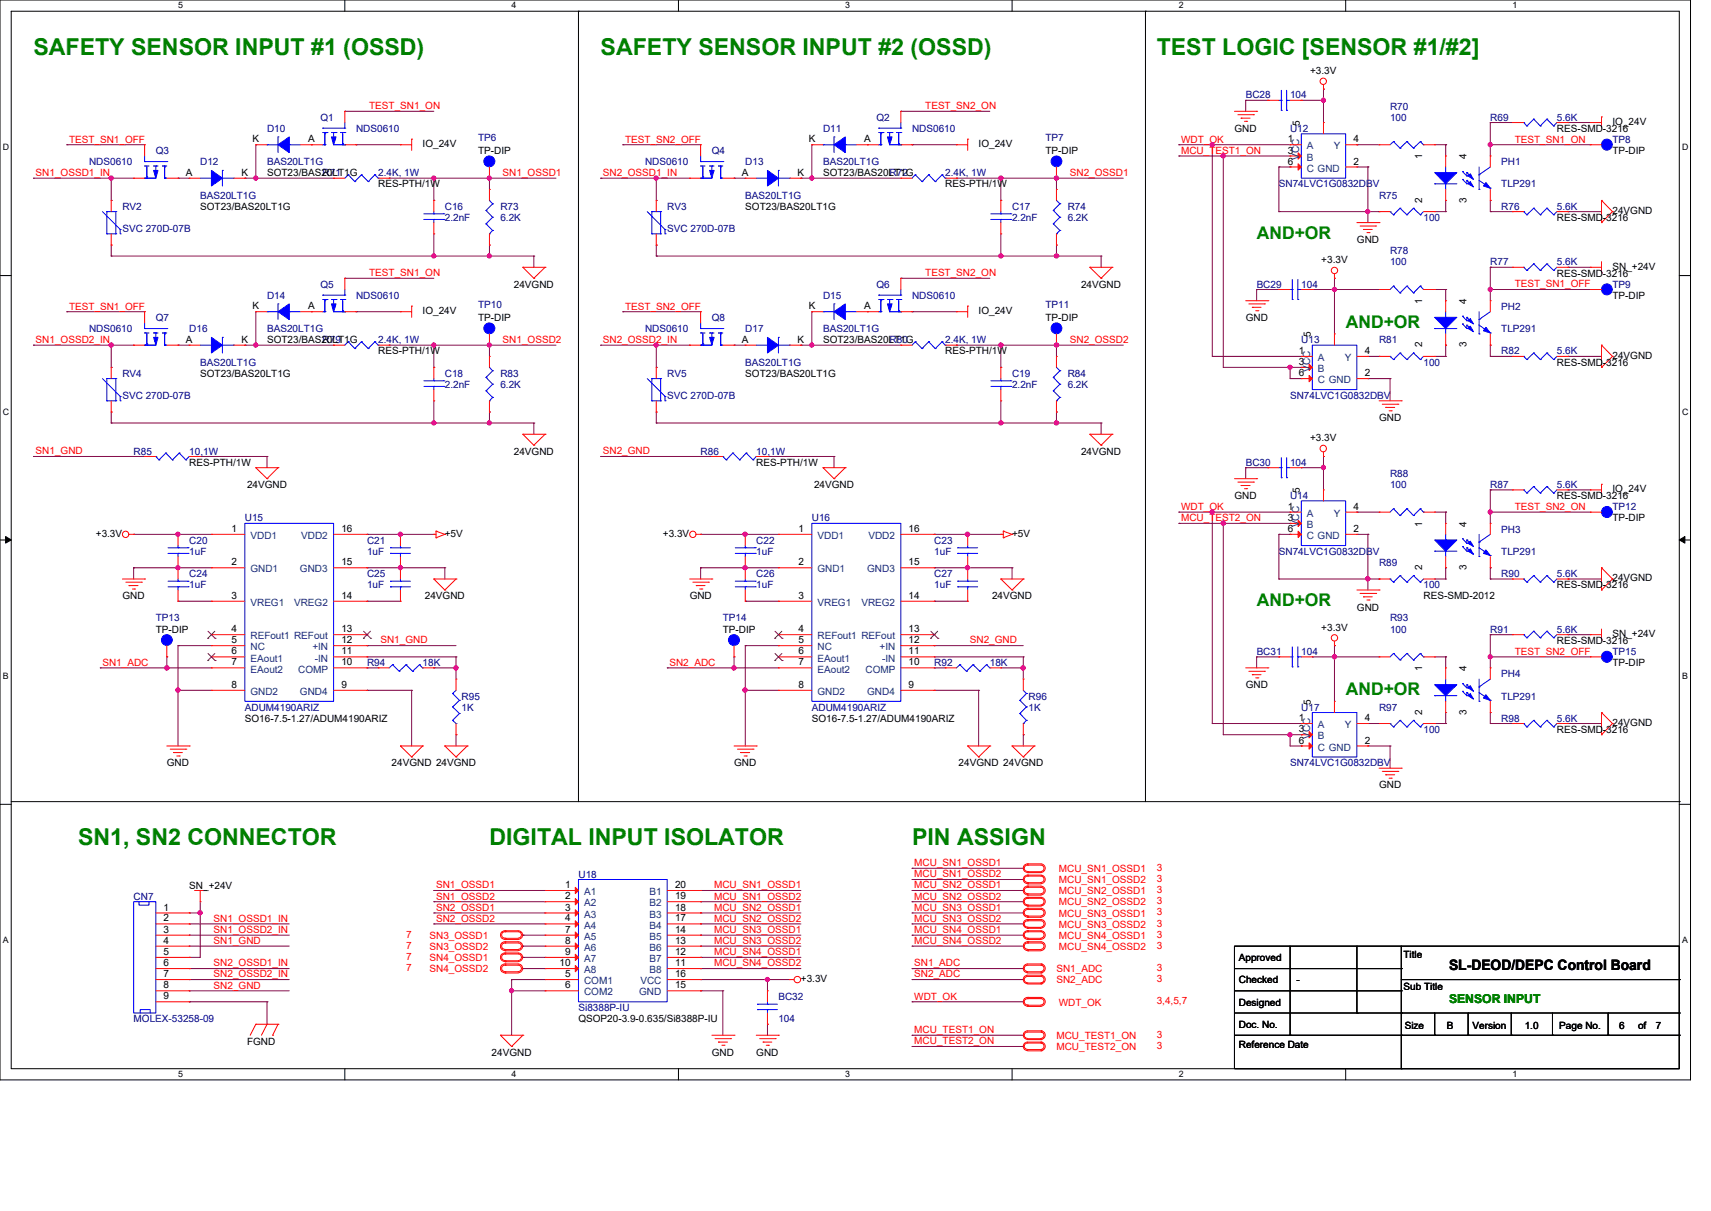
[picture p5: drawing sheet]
<svg xmlns="http://www.w3.org/2000/svg" width="297mm" height="210mm" viewBox="0 0 297 210" stroke-linecap="round" stroke-linejoin="round" font-family="sans-serif">
<defs><g id="words">
<g font-size="4" fill="#008000">
<text x="5.8" y="9.5">SAFETY SENSOR INPUT #1 (OSSD)</text>
<text x="104.2" y="9.5">SAFETY SENSOR INPUT #2 (OSSD)</text>
<text x="200.6" y="9.5">TEST LOGIC [SENSOR #1/#2]</text>
<text x="13.5" y="146.5">SN1, SN2 CONNECTOR</text>
<text x="84.9" y="146.5">DIGITAL INPUT ISOLATOR</text>
<text x="158.2" y="146.5">PIN ASSIGN</text>
</g>
<g font-size="3" fill="#008000">
<text x="217.9" y="41.4">AND+OR</text>
<text x="233.3" y="56.9">AND+OR</text>
<text x="217.9" y="105.1">AND+OR</text>
<text x="233.3" y="120.5">AND+OR</text>
</g>
<text font-size="2.5" x="251.3" y="168.1">SL-DEOD/DEPC Control Board</text>
<text font-size="2.1" fill="#008000" x="251.3" y="173.9">SENSOR INPUT</text>
<g font-size="1.7" fill="#000080">
<text x="216" y="17.1">BC28</text>
<text x="223.7" y="17.1">104</text>
<text x="46.3" y="22.8">D10</text>
<text x="55.6" y="20.9">Q1</text>
<text x="61.7" y="22.8">NDS0610</text>
<text x="142.7" y="22.8">D11</text>
<text x="152" y="20.9">Q2</text>
<text x="158.2" y="22.8">NDS0610</text>
<text x="223.7" y="22.8">U12</text>
<text x="241" y="19">R70</text>
<text x="241" y="20.9">100</text>
<text x="258.4" y="20.9">R69</text>
<text x="270" y="20.9">5.6K</text>
<text x="15.4" y="28.6">NDS0610</text>
<text x="27" y="26.7">Q3</text>
<text x="34.7" y="28.6">D12</text>
<text x="46.3" y="28.6">BAS20LT1G</text>
<text x="82.9" y="24.4">TP6</text>
<text x="111.8" y="28.6">NDS0610</text>
<text x="123.4" y="26.7">Q4</text>
<text x="129.2" y="28.6">D13</text>
<text x="142.7" y="28.6">BAS20LT1G</text>
<text x="181.3" y="24.4">TP7</text>
<text x="260.3" y="28.6">PH1</text>
<text x="279.6" y="24.8">TP8</text>
<text x="34.7" y="34.4">BAS20LT1G</text>
<text x="55.9" y="30.5">R71</text>
<text x="65.6" y="30.5">2.4K, 1W</text>
<text x="129.2" y="34.4">BAS20LT1G</text>
<text x="154.3" y="30.5">R72</text>
<text x="163.9" y="30.5">2.4K, 1W</text>
<text x="221.8" y="32.5">SN74LVC1G0832DBV</text>
<text x="239.1" y="34.4">R75</text>
<text x="260.3" y="32.5">TLP291</text>
<text x="21.2" y="36.3">RV2</text>
<text x="21.2" y="40.2">SVC 270D-07B</text>
<text x="77.1" y="36.3">C16</text>
<text x="77.1" y="38.3">2.2nF</text>
<text x="86.8" y="36.3">R73</text>
<text x="86.8" y="38.3">6.2K</text>
<text x="115.7" y="36.3">RV3</text>
<text x="115.7" y="40.2">SVC 270D-07B</text>
<text x="175.5" y="36.3">C17</text>
<text x="175.5" y="38.3">2.2nF</text>
<text x="185.1" y="36.3">R74</text>
<text x="185.1" y="38.3">6.2K</text>
<text x="246.8" y="38.3">100</text>
<text x="260.3" y="36.3">R76</text>
<text x="270" y="36.3">5.6K</text>
<text x="241" y="44.1">R78</text>
<text x="241" y="46">100</text>
<text x="258.4" y="46">R77</text>
<text x="270" y="46">5.6K</text>
<text x="46.3" y="51.8">D14</text>
<text x="55.6" y="49.8">Q5</text>
<text x="61.7" y="51.8">NDS0610</text>
<text x="82.9" y="53.3">TP10</text>
<text x="142.7" y="51.8">D15</text>
<text x="152" y="49.8">Q6</text>
<text x="158.2" y="51.8">NDS0610</text>
<text x="181.3" y="53.3">TP11</text>
<text x="217.9" y="49.8">BC29</text>
<text x="225.6" y="49.8">104</text>
<text x="260.3" y="53.7">PH2</text>
<text x="279.6" y="49.8">TP9</text>
<text x="15.4" y="57.6">NDS0610</text>
<text x="27" y="55.6">Q7</text>
<text x="32.8" y="57.6">D16</text>
<text x="46.3" y="57.6">BAS20LT1G</text>
<text x="55.9" y="59.5">R79</text>
<text x="65.6" y="59.5">2.4K, 1W</text>
<text x="111.8" y="57.6">NDS0610</text>
<text x="123.4" y="55.6">Q8</text>
<text x="129.2" y="57.6">D17</text>
<text x="142.7" y="57.6">BAS20LT1G</text>
<text x="154.3" y="59.5">R80</text>
<text x="163.9" y="59.5">2.4K, 1W</text>
<text x="225.6" y="59.5">U13</text>
<text x="239.1" y="59.5">R81</text>
<text x="260.3" y="57.6">TLP291</text>
<text x="21.2" y="65.3">RV4</text>
<text x="34.7" y="63.4">BAS20LT1G</text>
<text x="77.1" y="65.3">C18</text>
<text x="86.8" y="65.3">R83</text>
<text x="115.7" y="65.3">RV5</text>
<text x="129.2" y="63.4">BAS20LT1G</text>
<text x="175.5" y="65.3">C19</text>
<text x="185.1" y="65.3">R84</text>
<text x="246.8" y="63.4">100</text>
<text x="260.3" y="61.4">R82</text>
<text x="270" y="61.4">5.6K</text>
<text x="21.2" y="69.1">SVC 270D-07B</text>
<text x="77.1" y="67.2">2.2nF</text>
<text x="86.8" y="67.2">6.2K</text>
<text x="115.7" y="69.1">SVC 270D-07B</text>
<text x="175.5" y="67.2">2.2nF</text>
<text x="185.1" y="67.2">6.2K</text>
<text x="223.7" y="69.1">SN74LVC1G0832DBV</text>
<text x="23.2" y="78.8">R85</text>
<text x="32.8" y="78.8">10,1W</text>
<text x="121.5" y="78.8">R86</text>
<text x="131.1" y="78.8">10,1W</text>
<text x="216" y="80.7">BC30</text>
<text x="223.7" y="80.7">104</text>
<text x="241" y="82.7">R88</text>
<text x="223.7" y="86.5">U14</text>
<text x="241" y="84.6">100</text>
<text x="258.4" y="84.6">R87</text>
<text x="270" y="84.6">5.6K</text>
<text x="279.6" y="88.4">TP12</text>
<text x="32.8" y="94.2">C20</text>
<text x="42.5" y="90.4">U15</text>
<text x="63.6" y="94.2">C21</text>
<text x="131.1" y="94.2">C22</text>
<text x="140.8" y="90.4">U16</text>
<text x="162" y="94.2">C23</text>
<text x="260.3" y="92.3">PH3</text>
<text x="32.8" y="100">C24</text>
<text x="32.8" y="102">1uF</text>
<text x="32.8" y="96.2">1uF</text>
<text x="63.6" y="100">C25</text>
<text x="63.6" y="102">1uF</text>
<text x="63.6" y="96.2">1uF</text>
<text x="131.1" y="96.2">1uF</text>
<text x="131.1" y="100">C26</text>
<text x="131.1" y="102">1uF</text>
<text x="162" y="100">C27</text>
<text x="162" y="102">1uF</text>
<text x="162" y="96.2">1uF</text>
<text x="221.8" y="96.2">SN74LVC1G0832DBV</text>
<text x="239.1" y="98.1">R89</text>
<text x="246.8" y="102">100</text>
<text x="260.3" y="100">R90</text>
<text x="260.3" y="96.2">TLP291</text>
<text x="270" y="100">5.6K</text>
<text x="27" y="107.7">TP13</text>
<text x="125.3" y="107.7">TP14</text>
<text x="241" y="107.7">R93</text>
<text x="217.9" y="113.5">BC31</text>
<text x="225.6" y="113.5">104</text>
<text x="241" y="109.7">100</text>
<text x="258.4" y="109.7">R91</text>
<text x="270" y="109.7">5.6K</text>
<text x="279.6" y="113.5">TP15</text>
<text x="63.6" y="115.5">R94</text>
<text x="73.3" y="115.5">18K</text>
<text x="162" y="115.5">R92</text>
<text x="171.6" y="115.5">18K</text>
<text x="260.3" y="117.4">PH4</text>
<text x="42.5" y="123.2">ADUM4190ARIZ</text>
<text x="80" y="121.3">R95</text>
<text x="80" y="123.2">1K</text>
<text x="140.8" y="123.2">ADUM4190ARIZ</text>
<text x="178.4" y="121.3">R96</text>
<text x="178.4" y="123.2">1K</text>
<text x="225.6" y="123.2">U17</text>
<text x="239.1" y="123.2">R97</text>
<text x="260.3" y="121.3">TLP291</text>
<text x="260.3" y="125.1">R98</text>
<text x="270" y="125.1">5.6K</text>
<text x="246.8" y="127">100</text>
<text x="223.7" y="132.8">SN74LVC1G0832DBV</text>
<text x="23.2" y="156">CN7</text>
<text x="100.3" y="152.1">U18</text>
<text x="135" y="173.3">BC32</text>
<text x="23.2" y="177.2">MOLEX-53258-09</text>
<text x="100.3" y="175.2">Si8388P-IU</text>
<text x="135" y="177.2">104</text>
</g>
<g font-size="1.7">
<text x="227.2" y="12.8">+3.3V</text>
<text x="214.1" y="22.8">GND</text>
<text x="225.4" y="21.8" transform="rotate(-90 225.4 21.8)">5</text>
<text x="270" y="22.8">RES-SMD-3216</text>
<text x="279.6" y="21.7">IO_24V</text>
<text x="43.8" y="24.7">K</text>
<text x="53.5" y="24.7">A</text>
<text x="73.3" y="25.6">IO_24V</text>
<text x="82.9" y="26.7">TP-DIP</text>
<text x="140.2" y="24.7">K</text>
<text x="149.9" y="24.7">A</text>
<text x="169.7" y="25.6">IO_24V</text>
<text x="181.3" y="26.7">TP-DIP</text>
<text x="223.3" y="26.6">3</text>
<text x="223.3" y="24.7">1</text>
<text x="223.3" y="28.5">6</text>
<text x="234.7" y="24.7">4</text>
<text x="234.7" y="28.5">2</text>
<text x="246.6" y="27.6" transform="rotate(-90 246.6 27.6)">1</text>
<text x="254.3" y="27.6" transform="rotate(-90 254.3 27.6)">4</text>
<text x="279.6" y="26.7">TP-DIP</text>
<text x="32.2" y="30.5">A</text>
<text x="41.9" y="30.5">K</text>
<text x="46.3" y="30.5">SOT23/BAS20LT1G</text>
<text x="65.6" y="32.5">RES-PTH/1W</text>
<text x="128.6" y="30.5">A</text>
<text x="138.3" y="30.5">K</text>
<text x="142.7" y="30.5">SOT23/BAS20LT1G</text>
<text x="163.9" y="32.5">RES-PTH/1W</text>
<text x="246.6" y="35.2" transform="rotate(-90 246.6 35.2)">2</text>
<text x="254.3" y="35.2" transform="rotate(-90 254.3 35.2)">3</text>
<text x="34.7" y="36.3">SOT23/BAS20LT1G</text>
<text x="129.2" y="36.3">SOT23/BAS20LT1G</text>
<text x="270" y="38.3">RES-SMD-3216</text>
<text x="279.6" y="37.1">24VGND</text>
<text x="229.1" y="45.6">+3.3V</text>
<text x="235.3" y="42.1">GND</text>
<text x="270" y="47.9">RES-SMD-3216</text>
<text x="279.6" y="46.8">SN_+24V</text>
<text x="43.8" y="53.6">K</text>
<text x="53.5" y="53.6">A</text>
<text x="89.1" y="49.8">24VGND</text>
<text x="140.2" y="53.6">K</text>
<text x="149.9" y="53.6">A</text>
<text x="187.5" y="49.8">24VGND</text>
<text x="246.6" y="52.7" transform="rotate(-90 246.6 52.7)">1</text>
<text x="254.3" y="52.7" transform="rotate(-90 254.3 52.7)">4</text>
<text x="279.6" y="51.8">TP-DIP</text>
<text x="32.2" y="59.4">A</text>
<text x="41.9" y="59.4">K</text>
<text x="46.3" y="59.5">SOT23/BAS20LT1G</text>
<text x="73.3" y="54.5">IO_24V</text>
<text x="82.9" y="55.6">TP-DIP</text>
<text x="128.6" y="59.4">A</text>
<text x="138.3" y="59.4">K</text>
<text x="142.7" y="59.5">SOT23/BAS20LT1G</text>
<text x="169.7" y="54.5">IO_24V</text>
<text x="181.3" y="55.6">TP-DIP</text>
<text x="216" y="55.6">GND</text>
<text x="227.3" y="58.5" transform="rotate(-90 227.3 58.5)">5</text>
<text x="34.7" y="65.3">SOT23/BAS20LT1G</text>
<text x="65.6" y="61.4">RES-PTH/1W</text>
<text x="129.2" y="65.3">SOT23/BAS20LT1G</text>
<text x="163.9" y="61.4">RES-PTH/1W</text>
<text x="225.2" y="63.3">3</text>
<text x="225.2" y="61.4">1</text>
<text x="225.2" y="65.2">6</text>
<text x="236.6" y="61.4">4</text>
<text x="236.6" y="65.2">2</text>
<text x="246.6" y="60.2" transform="rotate(-90 246.6 60.2)">2</text>
<text x="254.3" y="60.2" transform="rotate(-90 254.3 60.2)">3</text>
<text x="270" y="63.4">RES-SMD-3216</text>
<text x="279.6" y="62.2">24VGND</text>
<text x="227.2" y="76.5">+3.3V</text>
<text x="239.1" y="73">GND</text>
<text x="32.8" y="80.7">RES-PTH/1W</text>
<text x="89.1" y="78.8">24VGND</text>
<text x="131.1" y="80.7">RES-PTH/1W</text>
<text x="187.5" y="78.8">24VGND</text>
<text x="42.8" y="84.6">24VGND</text>
<text x="141.2" y="84.6">24VGND</text>
<text x="214.1" y="86.5">GND</text>
<text x="223.3" y="88.3">1</text>
<text x="225.4" y="85.5" transform="rotate(-90 225.4 85.5)">5</text>
<text x="234.7" y="88.3">4</text>
<text x="270" y="86.5">RES-SMD-3216</text>
<text x="279.6" y="85.3">IO_24V</text>
<text x="16.6" y="93.1">+3.3V</text>
<text x="40.1" y="92.2">1</text>
<text x="59.2" y="92.2">16</text>
<text x="77.1" y="93.1">+5V</text>
<text x="114.9" y="93.1">+3.3V</text>
<text x="138.4" y="92.2">1</text>
<text x="157.6" y="92.2">16</text>
<text x="175.5" y="93.1">+5V</text>
<text x="223.3" y="90.3">3</text>
<text x="223.3" y="92.2">6</text>
<text x="234.7" y="92.2">2</text>
<text x="246.6" y="91.3" transform="rotate(-90 246.6 91.3)">1</text>
<text x="254.3" y="91.3" transform="rotate(-90 254.3 91.3)">4</text>
<text x="279.6" y="90.4">TP-DIP</text>
<text x="40.1" y="98">2</text>
<text x="59.2" y="98">15</text>
<text x="138.4" y="98">2</text>
<text x="157.6" y="98">15</text>
<text x="246.6" y="98.8" transform="rotate(-90 246.6 98.8)">2</text>
<text x="254.3" y="98.8" transform="rotate(-90 254.3 98.8)">3</text>
<text x="270" y="102">RES-SMD-3216</text>
<text x="279.6" y="100.8">24VGND</text>
<text x="21.2" y="103.9">GND</text>
<text x="40.1" y="103.8">3</text>
<text x="59.2" y="103.8">14</text>
<text x="73.7" y="103.9">24VGND</text>
<text x="119.6" y="103.9">GND</text>
<text x="138.4" y="103.8">3</text>
<text x="157.6" y="103.8">14</text>
<text x="172" y="103.9">24VGND</text>
<text x="235.3" y="105.8">GND</text>
<text x="246.8" y="103.9">RES-SMD-2012</text>
<text x="27" y="109.7">TP-DIP</text>
<text x="40.1" y="113.4">6</text>
<text x="40.1" y="109.6">4</text>
<text x="40.1" y="111.5">5</text>
<text x="59.2" y="109.6">13</text>
<text x="59.2" y="113.4">11</text>
<text x="59.2" y="111.5">12</text>
<text x="125.3" y="109.7">TP-DIP</text>
<text x="138.4" y="113.4">6</text>
<text x="138.4" y="109.6">4</text>
<text x="138.4" y="111.5">5</text>
<text x="157.6" y="109.6">13</text>
<text x="157.6" y="113.4">11</text>
<text x="157.6" y="111.5">12</text>
<text x="229.1" y="109.3">+3.3V</text>
<text x="270" y="111.6">RES-SMD-3216</text>
<text x="279.6" y="110.4">SN_+24V</text>
<text x="40.1" y="115.3">7</text>
<text x="40.1" y="119.2">8</text>
<text x="59.2" y="115.3">10</text>
<text x="59.2" y="119.2">9</text>
<text x="138.4" y="115.3">7</text>
<text x="138.4" y="119.2">8</text>
<text x="157.6" y="115.3">10</text>
<text x="157.6" y="119.2">9</text>
<text x="216" y="119.3">GND</text>
<text x="246.6" y="116.4" transform="rotate(-90 246.6 116.4)">1</text>
<text x="254.3" y="116.4" transform="rotate(-90 254.3 116.4)">4</text>
<text x="279.6" y="115.5">TP-DIP</text>
<text x="42.5" y="125.1">SO16-7.5-1.27/ADUM4190ARIZ</text>
<text x="140.8" y="125.1">SO16-7.5-1.27/ADUM4190ARIZ</text>
<text x="225.2" y="125">1</text>
<text x="227.3" y="122.2" transform="rotate(-90 227.3 122.2)">5</text>
<text x="236.6" y="125">4</text>
<text x="246.6" y="123.9" transform="rotate(-90 246.6 123.9)">2</text>
<text x="254.3" y="123.9" transform="rotate(-90 254.3 123.9)">3</text>
<text x="279.6" y="125.9">24VGND</text>
<text x="225.2" y="126.9">3</text>
<text x="225.2" y="128.9">6</text>
<text x="236.6" y="128.9">2</text>
<text x="270" y="127">RES-SMD-3216</text>
<text x="28.9" y="132.8">GND</text>
<text x="67.9" y="132.8">24VGND 24VGND</text>
<text x="127.3" y="132.8">GND</text>
<text x="166.2" y="132.8">24VGND 24VGND</text>
<text x="239.1" y="136.7">GND</text>
<text x="32.8" y="154.1">SN_+24V</text>
<text x="98" y="153.9">1</text>
<text x="98" y="155.9">2</text>
<text x="117.1" y="155.9">19</text>
<text x="117.1" y="153.9">20</text>
<text x="28.4" y="157.8">1</text>
<text x="28.4" y="159.7">2</text>
<text x="28.4" y="161.7">3</text>
<text x="98" y="161.7">7</text>
<text x="98" y="159.7">4</text>
<text x="98" y="157.8">3</text>
<text x="117.1" y="159.7">17</text>
<text x="117.1" y="161.7">14</text>
<text x="117.1" y="157.8">18</text>
<text x="28.4" y="163.6">4</text>
<text x="28.4" y="165.5">5</text>
<text x="28.4" y="167.5">6</text>
<text x="97" y="167.5">10</text>
<text x="98" y="165.5">9</text>
<text x="98" y="163.6">8</text>
<text x="117.1" y="163.6">13</text>
<text x="117.1" y="165.5">12</text>
<text x="117.1" y="167.5">11</text>
<text x="214.8" y="166.6">Approved</text>
<text x="243.4" y="166">Title</text>
<text x="28.4" y="169.4">7</text>
<text x="28.4" y="171.3">8</text>
<text x="28.4" y="173.2">9</text>
<text x="98" y="171.3">6</text>
<text x="98" y="169.4">5</text>
<text x="117.1" y="169.4">16</text>
<text x="117.1" y="171.3">15</text>
<text x="138.9" y="170.3">+3.3V</text>
<text x="214.8" y="170.4">Checked</text>
<text x="224.8" y="170.4">-</text>
<text x="243.4" y="171.6">Sub Title</text>
<text x="100.3" y="177.2">QSOP20-3.9-0.635/Si8388P-IU</text>
<text x="214.8" y="178.2">Doc. No.</text>
<text x="214.8" y="174.3">Designed</text>
<text x="243.6" y="178.3">Size</text>
<text x="250.9" y="178.3">B</text>
<text x="255.3" y="178.3">Version</text>
<text x="264.4" y="178.3">1.0</text>
<text x="270.4" y="178.3">Page No.</text>
<text x="280.8" y="178.3">6</text>
<text x="284" y="178.3">of</text>
<text x="287.1" y="178.3">7</text>
<text x="42.8" y="181">FGND</text>
<text x="85.3" y="183">24VGND</text>
<text x="123.4" y="183">GND</text>
<text x="131.1" y="183">GND</text>
<text x="214.8" y="181.6">Reference Date</text>
</g>
<g font-size="1.7" fill="#f00">
<text x="64" y="18.9">TEST_SN1_ON</text>
<text x="160.4" y="18.9">TEST_SN2_ON</text>
<text x="12" y="24.7">TEST_SN1_OFF</text>
<text x="108.4" y="24.7">TEST_SN2_OFF</text>
<text x="204.8" y="24.7">WDT_OK</text>
<text x="204.8" y="26.7">MCU_TEST1_ON</text>
<text x="262.6" y="24.7">TEST_SN1_ON</text>
<text x="6.2" y="30.5">SN1_OSSD1_IN</text>
<text x="87.2" y="30.5">SN1_OSSD1</text>
<text x="104.5" y="30.5">SN2_OSSD1_IN</text>
<text x="185.5" y="30.5">SN2_OSSD1</text>
<text x="64" y="47.9">TEST_SN1_ON</text>
<text x="160.4" y="47.9">TEST_SN2_ON</text>
<text x="12" y="53.6">TEST_SN1_OFF</text>
<text x="108.4" y="53.6">TEST_SN2_OFF</text>
<text x="262.6" y="49.8">TEST_SN1_OFF</text>
<text x="6.2" y="59.4">SN1_OSSD2_IN</text>
<text x="87.2" y="59.4">SN1_OSSD2</text>
<text x="104.5" y="59.4">SN2_OSSD2_IN</text>
<text x="185.5" y="59.4">SN2_OSSD2</text>
<text x="6.2" y="78.7">SN1_GND</text>
<text x="104.5" y="78.7">SN2_GND</text>
<text x="204.8" y="88.4">WDT_OK</text>
<text x="262.6" y="88.4">TEST_SN2_ON</text>
<text x="204.8" y="90.3">MCU_TEST2_ON</text>
<text x="66" y="111.5">SN1_GND</text>
<text x="168.2" y="111.5">SN2_GND</text>
<text x="262.6" y="113.5">TEST_SN2_OFF</text>
<text x="17.8" y="115.4">SN1_ADC</text>
<text x="116.1" y="115.4">SN2_ADC</text>
<text x="75.6" y="154">SN1_OSSD1</text>
<text x="75.6" y="155.9">SN1_OSSD2</text>
<text x="123.8" y="154">MCU_SN1_OSSD1</text>
<text x="123.8" y="155.9">MCU_SN1_OSSD2</text>
<text x="158.5" y="150.1">MCU_SN1_OSSD1</text>
<text x="158.5" y="152.1">MCU_SN1_OSSD2</text>
<text x="158.5" y="154">MCU_SN2_OSSD1</text>
<text x="158.5" y="155.9">MCU_SN2_OSSD2</text>
<text x="183.6" y="153.1">MCU_SN1_OSSD2</text>
<text x="183.6" y="155">MCU_SN2_OSSD1</text>
<text x="183.6" y="151.1">MCU_SN1_OSSD1</text>
<text x="200.6" y="152.9">3</text>
<text x="200.6" y="154.8">3</text>
<text x="200.6" y="151">3</text>
<text x="37" y="159.8">SN1_OSSD1_IN</text>
<text x="37" y="161.7">SN1_OSSD2_IN</text>
<text x="75.6" y="157.9">SN2_OSSD1</text>
<text x="75.6" y="159.8">SN2_OSSD2</text>
<text x="123.8" y="157.9">MCU_SN2_OSSD1</text>
<text x="123.8" y="159.8">MCU_SN2_OSSD2</text>
<text x="123.8" y="161.7">MCU_SN3_OSSD1</text>
<text x="158.5" y="157.9">MCU_SN3_OSSD1</text>
<text x="158.5" y="159.8">MCU_SN3_OSSD2</text>
<text x="158.5" y="161.7">MCU_SN4_OSSD1</text>
<text x="183.6" y="156.9">MCU_SN2_OSSD2</text>
<text x="183.6" y="160.8">MCU_SN3_OSSD2</text>
<text x="183.6" y="158.9">MCU_SN3_OSSD1</text>
<text x="200.6" y="156.8">3</text>
<text x="200.6" y="160.6">3</text>
<text x="200.6" y="158.7">3</text>
<text x="37" y="163.6">SN1_GND</text>
<text x="37" y="167.5">SN2_OSSD1_IN</text>
<text x="70.4" y="164.5">7</text>
<text x="70.4" y="166.4">7</text>
<text x="70.4" y="162.5">7</text>
<text x="74.5" y="164.7">SN3_OSSD2</text>
<text x="74.5" y="166.6">SN4_OSSD1</text>
<text x="74.5" y="162.7">SN3_OSSD1</text>
<text x="123.8" y="165.6">MCU_SN4_OSSD1</text>
<text x="123.8" y="167.5">MCU_SN4_OSSD2</text>
<text x="123.8" y="163.6">MCU_SN3_OSSD2</text>
<text x="158.5" y="163.6">MCU_SN4_OSSD2</text>
<text x="158.5" y="167.5">SN1_ADC</text>
<text x="183.6" y="164.7">MCU_SN4_OSSD2</text>
<text x="183.6" y="162.7">MCU_SN4_OSSD1</text>
<text x="200.6" y="164.5">3</text>
<text x="200.6" y="162.5">3</text>
<text x="37" y="169.4">SN2_OSSD2_IN</text>
<text x="37" y="171.4">SN2_GND</text>
<text x="70.4" y="168.3">7</text>
<text x="74.5" y="168.5">SN4_OSSD2</text>
<text x="158.5" y="169.4">SN2_ADC</text>
<text x="158.5" y="173.3">WDT_OK</text>
<text x="183.2" y="168.5">SN1_ADC</text>
<text x="183.2" y="170.4">SN2_ADC</text>
<text x="200.6" y="168.3">3</text>
<text x="200.6" y="170.3">3</text>
<text x="158.5" y="179.1">MCU_TEST1_ON</text>
<text x="183.6" y="174.3">WDT_OK</text>
<text x="200.6" y="174.1">3,4,5,7</text>
<text x="200.6" y="179.9">3</text>
<text x="158.5" y="181">MCU_TEST2_ON</text>
<text x="183.2" y="180.1">MCU_TEST1_ON</text>
<text x="183.2" y="182">MCU_TEST2_ON</text>
<text x="200.6" y="181.8">3</text>
</g>
<g font-size="1.7" fill="#004080">
<text x="225.3" y="27.8" transform="rotate(-90 225.3 27.8)">VCC</text>
<text x="226.6" y="27.8">B</text>
<text x="226.6" y="25.9">A</text>
<text x="226.6" y="29.7">C GND</text>
<text x="231.3" y="25.9">Y</text>
<text x="227.2" y="64.4" transform="rotate(-90 227.2 64.4)">VCC</text>
<text x="228.5" y="64.5">B</text>
<text x="228.5" y="62.6">A</text>
<text x="233.2" y="62.6">Y</text>
<text x="228.5" y="66.4">C GND</text>
<text x="226.6" y="89.6">A</text>
<text x="231.3" y="89.6">Y</text>
<text x="43.4" y="93.4">VDD1</text>
<text x="52.2" y="93.4">VDD2</text>
<text x="141.7" y="93.4">VDD1</text>
<text x="150.6" y="93.4">VDD2</text>
<text x="225.3" y="91.4" transform="rotate(-90 225.3 91.4)">VCC</text>
<text x="226.6" y="91.5">B</text>
<text x="226.6" y="93.4">C GND</text>
<text x="43.4" y="99.2">GND1</text>
<text x="52" y="99.2">GND3</text>
<text x="141.7" y="99.2">GND1</text>
<text x="150.4" y="99.2">GND3</text>
<text x="43.4" y="105">VREG1</text>
<text x="51" y="105">VREG2</text>
<text x="141.7" y="105">VREG1</text>
<text x="149.4" y="105">VREG2</text>
<text x="43.4" y="110.8">REFout1 REFout</text>
<text x="43.4" y="112.7">NC</text>
<text x="54.2" y="112.7">+IN</text>
<text x="141.7" y="110.8">REFout1 REFout</text>
<text x="141.7" y="112.7">NC</text>
<text x="152.5" y="112.7">+IN</text>
<text x="43.4" y="116.6">EAout2</text>
<text x="43.4" y="114.7">EAout1</text>
<text x="51.7" y="116.6">COMP</text>
<text x="54.6" y="114.7">-IN</text>
<text x="141.7" y="116.6">EAout2</text>
<text x="141.7" y="114.7">EAout1</text>
<text x="150.1" y="116.6">COMP</text>
<text x="153" y="114.7">-IN</text>
<text x="43.4" y="120.5">GND2</text>
<text x="52" y="120.5">GND4</text>
<text x="141.7" y="120.5">GND2</text>
<text x="150.4" y="120.5">GND4</text>
<text x="227.2" y="128.1" transform="rotate(-90 227.2 128.1)">VCC</text>
<text x="228.5" y="128.2">B</text>
<text x="228.5" y="126.2">A</text>
<text x="228.5" y="130.1">C GND</text>
<text x="233.2" y="126.2">Y</text>
<text x="101.3" y="155.2">A1</text>
<text x="112.6" y="155.2">B1</text>
<text x="101.3" y="157.1">A2</text>
<text x="101.3" y="160.9">A4</text>
<text x="101.3" y="159">A3</text>
<text x="112.6" y="160.9">B4</text>
<text x="112.6" y="159">B3</text>
<text x="112.6" y="157.1">B2</text>
<text x="101.3" y="162.9">A5</text>
<text x="101.3" y="166.7">A7</text>
<text x="101.3" y="164.8">A6</text>
<text x="112.6" y="164.8">B6</text>
<text x="112.6" y="166.7">B7</text>
<text x="112.6" y="162.9">B5</text>
<text x="101.3" y="172.5">COM2</text>
<text x="101.3" y="170.6">COM1</text>
<text x="101.3" y="168.7">A8</text>
<text x="110.8" y="172.5">GND</text>
<text x="111" y="170.6">VCC</text>
<text x="112.6" y="168.7">B8</text>
</g>
<g font-size="1.5">
<text x="30.9" y="1.4">5</text>
<text x="88.7" y="1.4">4</text>
<text x="146.6" y="1.4">3</text>
<text x="204.4" y="1.4">2</text>
<text x="262.3" y="1.4">1</text>
<text x=".5" y="26.1">D</text>
<text x="291.7" y="26.1">D</text>
<text x=".5" y="71.9">C</text>
<text x="291.7" y="71.9">C</text>
<text x=".5" y="117.7">B</text>
<text x="291.7" y="117.7">B</text>
<text x=".5" y="163.5">A</text>
<text x="291.7" y="163.5">A</text>
<text x="30.9" y="186.7">5</text>
<text x="88.7" y="186.7">4</text>
<text x="146.6" y="186.7">3</text>
<text x="204.4" y="186.7">2</text>
<text x="262.3" y="186.7">1</text>
</g>
</g></defs>
<g fill="none" stroke="#000" stroke-width=".17">
<path d="M0 0h293.1v187.2h-293.1zM1.9 1.9h289.3v183.3h-289.3zM59.8 0v1.9M100.3 1.9h.1M100.3 1.9v137M117.6 0v1.9M175.5 0v1.9M198.6 1.9h.1M198.6 1.9v137M233.3 0v1.9M0 47.8h1.9M291.2 47.8h1.9"/>
<path d="M0 93.6h1.9M291.2 93.6h1.9M0 139.4h1.9M1.9 138.9h289.3M291.2 138.9h.1M291.2 139.4h1.9M214.1 164h77.1v21.2h-77.1zM214.1 171.7h28.9M214.1 175.6h77.1M214.1 179.4h77.1M214.1 167.9h28.9M223.7 179.4h.1"/>
<path d="M223.7 164v15.4M235.3 175.6h.1M235.3 164v11.6M243 171.7h.1M243 175.6h.1M243 179.4h.1M243 167.9h.1M243 164v21.2M243 169.8h48.2M248.8 179.4h.1M248.8 175.6v3.8M254.6 179.4h.1"/>
<path d="M254.6 175.6v3.8M262.1 179.4h.1M262.1 175.6v3.8M269.2 179.4h.1M269.2 175.6v3.8M278.8 179.4h.1M278.8 175.6v3.8M291.2 169.8h.1M291.2 175.6h.1M291.2 179.4h.1M59.8 185.2v2M117.6 185.2v2"/>
<path d="M175.5 185.2v2M233.3 185.2v2M243 185.2h.1"/>
</g>
<path d="M1 93l.9 .6-.9 .5zM291.2 93.6l1-.6v1.1z" fill="#000" stroke="#000" stroke-width=".17"/>
<g fill="none" stroke="#800040" stroke-width=".17">
<path d="M59.8 19.3h.1M59.8 19.3h15.4M156.2 19.3h.1M156.2 19.3h15.4M216 17.4h.1M216 17.4h3.9M216 17.4v1.9M219.9 17.4h.1M225.6 17.4h.1M225.6 17.4h3.9M229.5 17.4h.1M229.5 15.4h.1"/>
<path d="M229.5 15.4v5.8M5.8 30.9h.1M5.8 30.9h17.4M11.6 25.1h.1M11.6 25.1h13.5M19.3 34.7h.1M19.3 30.9h.1M19.3 30.9v3.8M30.9 30.9h.1M30.9 30.9h1.9M42.5 30.9h.1M42.5 30.9h15.3"/>
<path d="M44.4 30.9h.1M44.4 25.1h.1M44.4 25.1v5.8M61.7 25.1h.1M61.7 25.1h7.7M67.5 30.9h.1M67.5 30.9h28.9M75.2 34.7h.1M75.2 30.9h.1M75.2 30.9v3.8M84.9 30.9h.1M84.9 30.9v1.9"/>
<path d="M104.2 30.9h.1M104.2 30.9h15.4M108 25.1h.1M108 25.1h13.5M113.8 34.7h.1M113.8 30.9h.1M113.8 30.9v3.8M127.3 30.9h.1M127.3 30.9h1.9M138.9 30.9h.1M138.9 30.9h17.3M140.8 30.9h.1"/>
<path d="M140.8 25.1h.1M140.8 25.1v5.8M158.2 25.1h.1M158.2 25.1h7.7M165.9 30.9h.1M165.9 30.9h28.9M173.5 34.7h.1M173.5 30.9h.1M173.5 30.9v3.8M183.2 30.9h.1M183.2 30.9v1.9M204.4 25.1h.1"/>
<path d="M204.4 27h.1M204.4 25.1h19.3M204.4 27h19.3M210.2 25.1h.1M210.2 25.1v36.7M212.1 27h.1M212.1 27v36.7h13.5M221.8 28.9h.1M221.8 36.7h.1M221.8 28.9h1.9M221.8 28.9v7.8M221.8 36.7h17.3"/>
<path d="M223.7 28.9h.1M235.3 25.1h.1M235.3 25.1h3.8M235.3 28.9h1.9M237.2 28.9h.1M237.2 36.7h.1M237.2 28.9v9.7M239.1 36.7h.1M248.8 25.1h1.9M248.8 36.7h1.9M250.7 25.1h.1M250.7 34.7h.1"/>
<path d="M250.7 36.7h.1M250.7 25.1v1.9M250.7 34.7v2M258.4 25.1h.1M258.4 34.7h.1M258.4 21.2h.1M258.4 36.7h.1M258.4 25.1h17.4M258.4 36.7h3.9M258.4 21.2v5.8M258.4 34.7v2M258.4 21.2h3.9"/>
<path d="M271.9 21.2h.1M271.9 36.7h.1M271.9 36.7h5.8M271.9 21.2h3.9M5.8 59.8h.1M5.8 59.8h17.4M11.6 54h.1M11.6 54h13.5M19.3 42.5h.1M19.3 44.4h.1M19.3 59.8h.1M19.3 42.5v1.9"/>
<path d="M19.3 59.8v3.9M19.3 44.4h73.3M30.9 59.8h.1M30.9 59.8h1.9M42.5 59.8h.1M42.5 59.8h15.3M44.4 59.8h.1M44.4 54h.1M44.4 54v5.8M59.8 48.2h.1M59.8 48.2h15.4M61.7 54h.1"/>
<path d="M61.7 54h7.7M67.5 59.8h.1M67.5 59.8h28.9M75.2 44.4h.1M75.2 59.8h.1M75.2 40.5v3.9M75.2 59.8v3.9M84.9 42.5h.1M84.9 44.4h.1M84.9 59.8h.1M84.9 42.5v1.9M84.9 59.8v2"/>
<path d="M92.6 44.4h.1M92.6 44.4v1.9M104.2 59.8h.1M104.2 59.8h15.4M108 54h.1M108 54h13.5M113.8 42.5h.1M113.8 44.4h.1M113.8 59.8h.1M113.8 44.4h77.1M113.8 42.5v1.9M113.8 59.8v3.9"/>
<path d="M127.3 59.8h.1M127.3 59.8h1.9M138.9 59.8h.1M138.9 59.8h17.3M140.8 59.8h.1M140.8 54h.1M140.8 54v5.8M156.2 48.2h.1M156.2 48.2h15.4M158.2 54h.1M158.2 54h7.7M165.9 59.8h.1"/>
<path d="M165.9 59.8h28.9M173.5 44.4h.1M173.5 59.8h.1M173.5 40.5v3.9M173.5 59.8v3.9M183.2 42.5h.1M183.2 44.4h.1M183.2 59.8h.1M183.2 42.5v1.9M183.2 59.8v2M190.9 44.4h.1M190.9 44.4v1.9"/>
<path d="M217.9 50.2h.1M217.9 50.2h3.9M217.9 50.2v1.9M221.8 50.2h.1M227.5 50.2h.1M227.5 50.2h11.6M231.4 50.2h.1M231.4 48.2h.1M231.4 48.2v9.7M248.8 50.2h1.9M250.7 50.2h.1M250.7 59.8h.1"/>
<path d="M250.7 50.2v1.9M250.7 59.8v2M258.4 50.2h.1M258.4 59.8h.1M258.4 46.3h.1M258.4 46.3v5.8M258.4 59.8v2M258.4 50.2h17.4M258.4 46.3h3.9M271.9 46.3h.1M271.9 46.3h3.9M5.8 79.1h.1"/>
<path d="M5.8 79.1h19.3M19.3 63.7h.1M19.3 71.4h.1M19.3 73.3h.1M19.3 71.4v1.9M19.3 73.3h73.3M34.7 79.1h.1M34.7 79.1h11.6M46.3 79.1h.1M46.3 79.1v2M75.2 63.7h.1M75.2 73.3h.1"/>
<path d="M75.2 69.5v3.8M84.9 71.4h.1M84.9 73.3h.1M84.9 71.4v1.9M92.6 73.3h.1M92.6 73.3v2M104.2 79.1h.1M104.2 79.1h19.2M113.8 63.7h.1M113.8 71.4h.1M113.8 73.3h.1M113.8 73.3h77.1"/>
<path d="M113.8 71.4v1.9M133.1 79.1h.1M133.1 79.1h11.5M144.6 79.1h.1M144.6 79.1v2M173.5 63.7h.1M173.5 73.3h.1M173.5 69.5v3.8M183.2 71.4h.1M183.2 73.3h.1M183.2 71.4v1.9M190.9 73.3h.1"/>
<path d="M190.9 73.3v2M210.2 61.8h.1M210.2 61.8h15.4M223.7 63.7h.1M223.7 63.7v1.9h1.9M225.6 65.6h.1M225.6 63.7h.1M229.5 79.1h.1M229.5 79.1v5.8M237.2 65.6h.1M237.2 65.6h3.8M237.2 61.8h1.9"/>
<path d="M239.1 61.8h.1M241 65.6h.1M241 65.6v3.9M248.8 61.8h1.9M250.7 61.8h.1M258.4 61.8h.1M258.4 61.8h3.9M271.9 61.8h.1M271.9 61.8h5.8M23.2 98.4h.1M23.2 92.6h.1M23.2 98.4h13.5"/>
<path d="M23.2 92.6h13.5M23.2 98.4v2M30.9 98.4h.1M30.9 92.6h.1M63.6 98.4h.1M63.6 92.6h.1M63.6 98.4h13.5M63.6 92.6h11.6M69.4 98.4h.1M69.4 92.6h.1M77.1 98.4h.1M77.1 98.4v2"/>
<path d="M121.5 98.4h.1M121.5 92.6h.1M121.5 98.4h13.5M121.5 92.6h13.5M121.5 98.4v2M129.2 98.4h.1M129.2 92.6h.1M162 92.6h.1M162 98.4h.1M162 98.4h13.5M162 92.6h11.5M167.8 98.4h.1"/>
<path d="M167.8 92.6h.1M175.5 98.4h.1M175.5 98.4v2M204.4 88.8h.1M204.4 90.7h.1M204.4 88.8h19.3M204.4 90.7h19.3M210.2 88.8h.1M210.2 88.8v36.6M212.1 90.7h.1M212.1 90.7v36.7h13.5M216 81.1h.1"/>
<path d="M216 81.1v1.9M216 81.1h3.9M219.9 81.1h.1M221.8 92.6h.1M221.8 92.6h1.9M221.8 92.6v7.8M223.7 92.6h.1M225.6 81.1h.1M225.6 81.1h3.9M229.5 81.1h.1M235.3 88.8h.1M235.3 92.6h1.9"/>
<path d="M235.3 88.8h3.8M237.2 92.6h.1M237.2 92.6v9.7M248.8 88.8h1.9M250.7 88.8h.1M250.7 98.4h.1M250.7 88.8v1.9M250.7 98.4v2M258.4 88.8h.1M258.4 98.4h.1M258.4 84.9h.1M258.4 84.9v5.8"/>
<path d="M258.4 98.4v2M258.4 88.8h17.4M258.4 84.9h3.9M271.9 84.9h.1M271.9 84.9h3.9M17.4 115.8h.1M17.4 115.8h19.3M28.9 115.8h.1M28.9 113.9h.1M28.9 113.9v1.9M30.9 104.2h.1M30.9 119.7h.1"/>
<path d="M30.9 111.9h.1M30.9 111.9h5.8M30.9 104.2h5.8M30.9 119.7h5.8M30.9 111.9v17.4M63.6 111.9h.1M63.6 119.7h.1M63.6 115.8h.1M63.6 113.9h.1M63.6 104.2h.1M63.6 111.9h15.5M63.6 104.2h5.8"/>
<path d="M63.6 119.7h7.8M63.6 115.8h2M63.6 113.9h15.5M71.4 119.7h.1M71.4 119.7v9.6M75.2 115.8h.1M75.2 115.8h3.9M79.1 113.9h.1M79.1 115.8h.1M79.1 113.9v3.8M115.7 115.8h.1M115.7 115.8h19.3"/>
<path d="M127.3 115.8h.1M127.3 113.9h.1M127.3 113.9v1.9M129.2 104.2h.1M129.2 119.7h.1M129.2 111.9h.1M129.2 111.9h5.8M129.2 104.2h5.8M129.2 119.7h5.8M129.2 111.9v17.4M135 111.9h.1M162 111.9h.1"/>
<path d="M162 119.7h.1M162 115.8h.1M162 113.9h.1M162 104.2h.1M162 111.9h15.4M162 104.2h5.8M162 119.7h7.7M162 115.8h1.9M162 113.9h15.4M169.7 119.7h.1M169.7 119.7v9.6M173.5 115.8h3.9"/>
<path d="M177.4 115.8h.1M177.4 113.9h.1M177.4 113.9v3.8M217.9 113.9h.1M217.9 113.9h3.9M217.9 113.9v1.9M221.8 100.4h.1M221.8 113.9h.1M221.8 100.4h17.3M227.5 113.9h.1M227.5 113.9h11.6M231.4 113.9h.1"/>
<path d="M231.4 111.9h.1M231.4 111.9v9.7M237.2 100.4h.1M239.1 100.4h.1M248.8 113.9h1.9M248.8 100.4h1.9M250.7 100.4h.1M250.7 113.9h.1M250.7 113.9v1.9M258.4 100.4h.1M258.4 113.9h.1M258.4 110h.1"/>
<path d="M258.4 113.9h17.4M258.4 110v5.8M258.4 100.4h3.9M258.4 110h3.9M271.9 100.4h.1M271.9 110h.1M271.9 100.4h5.8M271.9 110h3.9M79.1 127.4h.1M79.1 127.4v1.9M177.4 127.4h.1M177.4 127.4v1.9"/>
<path d="M210.2 125.4h.1M210.2 125.4h15.4M223.7 127.4h.1M223.7 127.4v1.9h1.9M225.6 129.3h.1M225.6 127.4h.1M237.2 129.3h.1M237.2 125.4h1.9M237.2 129.3h3.8M239.1 125.4h.1M241 129.3h.1M241 129.3v3.9"/>
<path d="M248.8 125.4h1.9M250.7 123.5h.1M250.7 125.4h.1M250.7 123.5v1.9M258.4 123.5h.1M258.4 125.4h.1M258.4 123.5v1.9M258.4 125.4h3.9M271.9 125.4h.1M271.9 125.4h5.8M32.8 158.2h.1M32.8 158.2h1.9"/>
<path d="M34.7 158.2h.1M34.7 156.3v9.6h-1.9M75.2 154.3h.1M75.2 156.3h.1M75.2 158.2h.1M75.2 154.3h19.3M75.2 156.3h19.3M75.2 158.2h19.3M121.5 154.3h.1M121.5 156.3h.1M121.5 158.2h.1M121.5 154.3h17.4"/>
<path d="M121.5 156.3h17.4M121.5 158.2h17.4M158.2 150.5h.1M158.2 152.4h.1M158.2 154.3h.1M158.2 156.3h.1M158.2 158.2h.1M158.2 154.3h19.2M158.2 156.3h19.2M158.2 158.2h19.2M158.2 150.5h19.2M158.2 152.4h19.2"/>
<path d="M32.8 160.1h.1M32.8 162.1h.1M32.8 164h.1M32.8 165.9h.1M32.8 167.9h.1M32.8 169.8h.1M32.8 171.7h.1M32.8 173.6h.1M32.8 167.9h17.4M32.8 160.1h17.4M32.8 162.1h17.4M32.8 164h17.4"/>
<path d="M32.8 169.8h17.4M32.8 171.7h17.4M32.8 173.6h13.5M46.3 173.6h.1M46.3 173.6v3.9M75.2 160.1h.1M75.2 160.1h19.3M88.7 169.8h.1M88.7 171.7h.1M88.7 169.8h5.8M88.7 171.7h5.8M88.7 169.8v9.6"/>
<path d="M90.7 162.1h.1M90.7 164h.1M90.7 165.9h.1M90.7 167.9h.1M90.7 165.9h3.8M90.7 167.9h3.8M90.7 162.1h3.8M90.7 164h3.8M121.5 165.9h.1M121.5 167.9h.1M121.5 160.1h.1M121.5 162.1h.1"/>
<path d="M121.5 164h.1M121.5 171.7h.1M121.5 169.8h.1M121.5 165.9h17.4M121.5 167.9h17.4M121.5 160.1h17.4M121.5 162.1h17.4M121.5 164h17.4M121.5 169.8h15.4M121.5 171.7h3.8M125.3 171.7h.1M125.3 171.7v7.7"/>
<path d="M133.1 169.8h.1M133.1 177.5h.1M133.1 169.8v1.9M133.1 177.5v1.9M158.2 160.1h.1M158.2 162.1h.1M158.2 164h.1M158.2 167.9h.1M158.2 169.8h.1M158.2 173.6h.1M158.2 179.4h.1M158.2 167.9h19.2"/>
<path d="M158.2 160.1h19.2M158.2 162.1h19.2M158.2 164h19.2M158.2 169.8h19.2M158.2 173.6h19.2M158.2 179.4h19.2M158.2 181.4h.1M158.2 181.4h19.2"/>
</g>
<g fill="#f0f" stroke="#f0f" stroke-width=".17">
<circle cx="88.7" cy="171.7" r=".36"/>
<circle cx="133.1" cy="169.8" r=".36"/>
<circle cx="75.2" cy="30.9" r=".36"/>
<circle cx="84.8" cy="44.4" r=".36"/>
<circle cx="75.2" cy="44.4" r=".36"/>
<circle cx="84.8" cy="30.9" r=".36"/>
<circle cx="84.8" cy="59.8" r=".36"/>
<circle cx="44.3" cy="59.8" r=".36"/>
<circle cx="84.8" cy="73.3" r=".36"/>
<circle cx="75.2" cy="73.3" r=".36"/>
<circle cx="19.3" cy="59.8" r=".37"/>
<circle cx="34.7" cy="158.2" r=".37"/>
<circle cx="30.8" cy="98.4" r=".36"/>
<circle cx="30.8" cy="92.6" r=".36"/>
<circle cx="79" cy="115.8" r=".37"/>
<circle cx="28.9" cy="115.8" r=".38"/>
<circle cx="69.4" cy="98.4" r=".36"/>
<circle cx="69.4" cy="92.6" r=".36"/>
<circle cx="44.3" cy="30.9" r=".36"/>
<circle cx="173.6" cy="30.9" r=".37"/>
<circle cx="140.8" cy="30.9" r=".36"/>
<circle cx="173.6" cy="44.4" r=".37"/>
<circle cx="113.8" cy="30.9" r=".36"/>
<circle cx="183.2" cy="30.9" r=".37"/>
<circle cx="183.2" cy="44.4" r=".37"/>
<circle cx="173.6" cy="73.3" r=".37"/>
<circle cx="183.2" cy="59.8" r=".37"/>
<circle cx="183.2" cy="73.3" r=".37"/>
<circle cx="140.8" cy="59.8" r=".36"/>
<circle cx="129.2" cy="98.4" r=".37"/>
<circle cx="129.2" cy="92.6" r=".37"/>
<circle cx="177.4" cy="115.8" r=".38"/>
<circle cx="167.8" cy="92.6" r=".37"/>
<circle cx="167.8" cy="98.4" r=".37"/>
<circle cx="127.3" cy="115.8" r=".37"/>
<circle cx="212.1" cy="27" r=".37"/>
<circle cx="229.5" cy="17.4" r=".36"/>
<circle cx="258.4" cy="25.1" r=".36"/>
<circle cx="210.2" cy="25.1" r=".36"/>
<circle cx="237.2" cy="36.7" r=".36"/>
<circle cx="231.4" cy="50.2" r=".37"/>
<circle cx="258.4" cy="50.2" r=".36"/>
<circle cx="223.7" cy="63.7" r=".36"/>
<circle cx="223.7" cy="127.3" r=".36"/>
<circle cx="229.5" cy="81" r=".37"/>
<circle cx="237.2" cy="100.3" r=".37"/>
<circle cx="258.4" cy="88.7" r=".36"/>
<circle cx="210.2" cy="88.7" r=".36"/>
<circle cx="212.1" cy="90.7" r=".38"/>
<circle cx="231.4" cy="113.8" r=".37"/>
<circle cx="258.4" cy="113.8" r=".36"/>
<circle cx="75.2" cy="59.8" r=".36"/>
<circle cx="19.3" cy="30.9" r=".37"/>
<circle cx="113.8" cy="59.8" r=".36"/>
<circle cx="173.6" cy="59.8" r=".37"/>
<circle cx="30.8" cy="119.6" r=".37"/>
<circle cx="129.2" cy="119.6" r=".38"/>
</g>
<g fill="none" stroke="#f00" stroke-width=".17">
<path d="M59.8 19.3h.1M59.8 19.3v1.9M156.2 19.3h.1M156.2 19.3v1.9M214.1 19.3h3.8M214.6 19.9h2.8M217.4 19.9h.1M217.9 19.3h.1M219.9 17.4h.1M219.9 17.4h1.9M223.7 17.4h1.9M225.6 17.4h.1"/>
<path d="M229.5 15.4h.1M229.5 14.7v.7M19.3 34.7h.1M19.3 34.7v2M23.2 30.9h.1M23.2 30.9h1.9M25.1 25.1h.1M25.1 25.1v1.9M28.9 30.9h2M30.9 30.9h.1M32.8 30.9h.1M32.8 30.9h1.9"/>
<path d="M40.5 30.9h2M42.5 30.9h.1M44.4 25.1h.1M44.4 25.1h1.9M52.1 25.1h3.8M54 25.1h.1M57.8 30.9h.1M57.8 30.9h2M59.8 25.1h1.9M61.7 25.1h.1M65.6 30.9h1.9M67.5 30.9h.1"/>
<path d="M69.4 25.1h.1M69.4 25.1h2M71.4 24.1h.1M71.4 24.1v2M75.2 34.7h.1M75.2 34.7v2M75.2 38.6v1.9M84.9 32.8h.1M84.9 30.9h.1M84.9 28.9v2M84.9 32.8v1.9M113.8 34.7h.1"/>
<path d="M113.8 34.7v2M119.6 30.9h.1M119.6 30.9h1.9M121.5 25.1h.1M121.5 25.1v1.9M125.3 30.9h2M127.3 30.9h.1M129.2 30.9h.1M129.2 30.9h1.9M136.9 30.9h2M138.9 30.9h.1M140.8 25.1h.1"/>
<path d="M140.8 25.1h1.9M148.5 25.1h3.9M150.4 25.1h.1M156.2 30.9h.1M156.2 25.1h2M156.2 30.9h2M158.2 25.1h.1M163.9 30.9h2M165.9 25.1h.1M165.9 30.9h.1M165.9 25.1h1.9M167.8 24.1h.1"/>
<path d="M167.8 24.1v2M173.5 34.7h.1M173.5 34.7v2M173.5 38.6v1.9M183.2 32.8h.1M183.2 30.9h.1M183.2 28.9v2M183.2 32.8v1.9M215.2 20.5h.1M215.2 20.5h1.6M215.8 21h.4M216.2 21h.1"/>
<path d="M223.7 27h.1M223.7 25.1h.1M223.7 28.9h.1M223.7 25.1h1.9M223.7 27h1.9M223.7 28.9h1.9M229.5 21.2h.1M229.5 21.2v2M233.3 25.1h2M233.3 28.9h2M235.3 25.1h.1M235.3 28.9h.1"/>
<path d="M235.3 38.6h3.8M235.8 39.2h2.7M236.4 39.8h.1M236.4 39.8h1.5M238.5 39.2h.1M239.1 38.6h.1M239.1 25.1h.1M239.1 36.7h.1M239.1 25.1h1.9M239.1 36.7h1.9M246.8 25.1h2M246.8 36.7h2"/>
<path d="M248.8 25.1h.1M248.8 36.7h.1M250.7 27h.1M250.7 34.7h.1M250.7 27v1.9M250.7 32.8v1.9M258.4 27h.1M258.4 34.7h.1M258.4 27v1.9M258.4 32.8v1.9M262.3 21.2h.1M262.3 36.7h.1"/>
<path d="M262.3 21.2h1.9M262.3 36.7h1.9M270 21.2h1.9M270 36.7h1.9M271.9 21.2h.1M271.9 36.7h.1M275.8 21.2h.1M275.8 25.1h.1M275.8 25.1h1.9M275.8 21.2h1.9M277.7 20.3h.1M277.7 34.7h.1"/>
<path d="M277.7 38.6h.1M277.7 20.3v1.9M277.7 34.7v3.9M277.7 34.7l1.9 2M279.6 36.7h.1M279.6 36.7l-1.9 1.9M19.3 42.5h.1M19.3 40.5v2M23.2 59.8h.1M23.2 59.8h1.9M25.1 54h.1M25.1 54v2"/>
<path d="M28.9 59.8h2M30.9 59.8h.1M32.8 59.8h.1M32.8 59.8h1.9M40.5 59.8h2M42.5 59.8h.1M44.4 54h.1M44.4 54h1.9M52.1 54h3.8M54 54h.1M57.8 59.8h.1M57.8 59.8h2"/>
<path d="M59.8 48.2h.1M59.8 54h1.9M59.8 48.2v2M61.7 54h.1M65.6 59.8h1.9M67.5 59.8h.1M69.4 54h.1M69.4 54h2M71.4 53.1h.1M71.4 53.1v1.9M75.2 40.5h.1M84.9 42.5h.1"/>
<path d="M84.9 59.8h.1M84.9 40.5v2M84.9 57.9v1.9M90.7 46.3h.1M90.7 46.3h3.8M90.7 46.3l1.9 1.9M92.6 48.2h.1M94.5 46.3h.1M94.5 46.3l-1.9 1.9M113.8 42.5h.1M113.8 40.5v2M119.6 59.8h.1"/>
<path d="M119.6 59.8h1.9M121.5 54h.1M121.5 54v2M125.3 59.8h2M127.3 59.8h.1M129.2 59.8h.1M129.2 59.8h1.9M136.9 59.8h2M138.9 59.8h.1M140.8 54h.1M140.8 54h1.9M148.5 54h3.9"/>
<path d="M150.4 54h.1M156.2 48.2h.1M156.2 59.8h.1M156.2 54h2M156.2 59.8h2M156.2 48.2v2M158.2 54h.1M163.9 59.8h2M165.9 54h.1M165.9 59.8h.1M165.9 54h1.9M167.8 53.1h.1"/>
<path d="M167.8 53.1v1.9M173.5 40.5h.1M183.2 59.8h.1M183.2 42.5h.1M183.2 40.5v2M183.2 57.9v1.9M189 46.3h.1M189 46.3h3.8M189 46.3l1.9 1.9M190.9 48.2h.1M192.8 46.3h.1M192.8 46.3l-1.9 1.9"/>
<path d="M216 52.1h3.9M216.6 52.7h2.7M217.1 53.3h.1M217.1 53.3h1.6M217.7 53.9h.4M218.1 53.9h.1M219.3 52.7h.1M219.9 52.1h.1M221.8 50.2h.1M221.8 50.2h1.9M225.6 50.2h1.9M227.5 50.2h.1"/>
<path d="M231.4 48.2h.1M231.4 57.9h.1M231.4 47.5v.7M231.4 57.9v1.9M237 40.3h.4M237.4 40.3h.1M239.1 50.2h.1M239.1 50.2h1.9M246.8 50.2h2M248.8 50.2h.1M250.7 52.1h.1M250.7 59.8h.1"/>
<path d="M250.7 52.1v1.9M250.7 57.9v1.9M258.4 52.1h.1M258.4 59.8h.1M258.4 52.1v1.9M258.4 57.9v1.9M262.3 46.3h.1M262.3 46.3h1.9M270 46.3h1.9M271.9 46.3h.1M275.8 46.3h.1M275.8 50.2h.1"/>
<path d="M275.8 46.3h1.9M275.8 50.2h1.9M277.7 59.8h.1M277.7 47.3h.1M277.7 45.4v1.9M277.7 59.8v3.9M277.7 59.8l1.9 2M19.3 63.7h.1M19.3 71.4h.1M19.3 63.7v1.9M19.3 69.5v1.9M25.1 79.1h.1"/>
<path d="M25.1 79.1h1.9M32.8 79.1h1.9M34.7 79.1h.1M75.2 63.7h.1M75.2 69.5h.1M75.2 63.7v1.9M75.2 67.5v2M84.9 61.8h.1M84.9 71.4h.1M84.9 61.8v1.9M84.9 69.5v1.9M90.7 75.3h.1"/>
<path d="M90.7 75.3h3.8M90.7 75.3l1.9 1.9M92.6 77.2h.1M94.5 75.3h.1M94.5 75.3l-1.9 1.9M113.8 63.7h.1M113.8 71.4h.1M113.8 63.7v1.9M113.8 69.5v1.9M123.4 79.1h.1M123.4 79.1h1.9M131.1 79.1h2"/>
<path d="M133.1 79.1h.1M173.5 63.7h.1M173.5 69.5h.1M173.5 63.7v1.9M173.5 67.5v2M183.2 61.8h.1M183.2 71.4h.1M183.2 61.8v1.9M183.2 69.5v1.9M189 75.3h.1M189 75.3h3.8M189 75.3l1.9 1.9"/>
<path d="M190.9 77.2h.1M192.8 75.3h.1M192.8 75.3l-1.9 1.9M225.6 63.7h.1M225.6 61.8h.1M225.6 65.6h.1M225.6 61.8h1.9M225.6 63.7h1.9M225.6 65.6h1.9M229.5 79.1h.1M229.5 78.4v.7M235.3 61.8h1.9"/>
<path d="M235.3 65.6h1.9M237.2 61.8h.1M237.2 65.6h.1M239.1 61.8h.1M239.1 69.5h3.9M239.1 61.8h1.9M239.7 70.1h2.7M240.3 70.6h.1M240.3 70.6h1.5M240.9 71.2h.3M241.2 71.2h.1M242.4 70.1h.1"/>
<path d="M243 69.5h.1M246.8 61.8h2M248.8 61.8h.1M262.3 61.8h.1M262.3 61.8h1.9M270 61.8h1.9M271.9 61.8h.1M277.7 63.7h.1M279.6 61.8h.1M279.6 61.8l-1.9 1.9M22.4 92.6h.8M23.2 92.6h.1"/>
<path d="M30.9 98.4h.1M30.9 92.6h.1M30.9 92.6v2M30.9 96.5v3.9M36.7 92.6h.1M36.7 98.4h.1M36.7 92.6h5.8M36.7 98.4h5.8M44.4 81.1h.1M44.4 81.1h3.8M44.4 81.1l1.9 1.9M46.3 83h.1"/>
<path d="M48.2 81.1h.1M48.2 81.1l-1.9 1.9M57.8 92.6h5.8M57.8 98.4h5.8M63.6 98.4h.1M63.6 92.6h.1M69.4 98.4h.1M69.4 92.6h.1M69.4 92.6v2M69.4 96.5v3.9M75.2 92.6h.1M75.2 92.6h.4"/>
<path d="M75.6 92.1h.1M75.6 93.2h.1M75.6 92.1v1.1M75.6 92.1l1.5 .5M77.1 92.6h.1M77.1 92.6l-1.5 .6M120.7 92.6h.8M121.5 92.6h.1M129.2 92.6h.1M129.2 98.4h.1M129.2 92.6v2M129.2 96.5v3.9"/>
<path d="M135 92.6h.1M135 98.4h.1M135 92.6h5.8M135 98.4h5.8M142.7 81.1h.1M142.7 81.1h3.9M142.7 81.1l1.9 1.9M144.6 83h.1M146.6 81.1h.1M146.6 81.1l-2 1.9M156.2 92.6h5.8M156.2 98.4h5.8"/>
<path d="M162 98.4h.1M162 92.6h.1M167.8 98.4h.1M167.8 92.6h.1M167.8 92.6v2M167.8 96.5v3.9M173.5 92.6h.1M173.5 92.6h.5M174 92.1h.1M174 93.2h.1M174 92.1v1.1M174 92.1l1.5 .5"/>
<path d="M175.5 92.6h.1M175.5 92.6l-1.5 .6M214.1 83h3.8M214.6 83.6h2.8M215.2 84.2h.1M215.2 84.2h1.6M215.8 84.7h.4M216.2 84.7h.1M217.4 83.6h.1M217.9 83h.1M219.9 81.1h.1M219.9 81.1h1.9"/>
<path d="M223.7 90.7h.1M223.7 88.8h.1M223.7 92.6h.1M223.7 81.1h1.9M223.7 92.6h1.9M223.7 90.7h1.9M223.7 88.8h1.9M225.6 81.1h.1M229.5 84.9h.1M229.5 84.9v1.9M233.3 92.6h2M233.3 88.8h2"/>
<path d="M235.3 88.8h.1M235.3 92.6h.1M239.1 88.8h.1M239.1 88.8h1.9M246.8 88.8h2M248.8 88.8h.1M250.7 90.7h.1M250.7 98.4h.1M250.7 90.7v1.9M250.7 96.5v1.9M258.4 90.7h.1M258.4 98.4h.1"/>
<path d="M258.4 90.7v1.9M258.4 96.5v1.9M262.3 84.9h.1M262.3 84.9h1.9M270 84.9h1.9M271.9 84.9h.1M275.8 84.9h.1M275.8 88.8h.1M275.8 84.9h1.9M275.8 88.8h1.9M277.7 83.9h.1M277.7 98.4h.1"/>
<path d="M277.7 83.9v2M277.7 98.4v3.9M277.7 98.4l1.9 2M21.2 100.4h3.9M21.8 100.9h2.7M22.4 101.5h.1M22.4 101.5h1.5M23 102.1h.3M23.3 102.1h.1M24.5 100.9h.1M25.1 100.4h.1M28.9 113.9h.1"/>
<path d="M28.9 111.9v2M30.9 104.2h.1M30.9 102.3v1.9M36.7 115.8h.1M36.7 113.9h.1M36.7 110h.1M36.7 111.9h.1M36.7 104.2h.1M36.7 119.7h.1M36.7 115.8h5.8M36.7 110h5.8M36.7 113.9h5.8"/>
<path d="M36.7 111.9h5.8M36.7 104.2h5.8M36.7 119.7h5.8M57.8 115.8h5.8M57.8 110h5.8M57.8 113.9h5.8M57.8 111.9h5.8M57.8 104.2h5.8M57.8 119.7h5.8M63.6 110h.1M63.6 113.9h.1M63.6 111.9h.1"/>
<path d="M63.6 115.8h.1M63.6 119.7h.1M63.6 104.2h.1M65.6 115.8h.1M65.6 115.8h1.9M69.4 104.2h.1M69.4 102.3v1.9M73.3 115.8h1.9M75.2 100.4h.1M75.2 115.8h.1M75.2 100.4h3.9M75.2 100.4l1.9 1.9"/>
<path d="M77.1 102.3h.1M79.1 100.4h.1M79.1 117.7h.1M79.1 100.4l-2 1.9M79.1 117.7v2M119.6 100.4h3.8M120.1 100.9h2.7M120.7 101.5h.1M120.7 101.5h1.6M121.3 102.1h.4M121.7 102.1h.1M122.8 100.9h.1"/>
<path d="M123.4 100.4h.1M127.3 113.9h.1M127.3 111.9v2M129.2 104.2h.1M129.2 102.3v1.9M135 115.8h.1M135 113.9h.1M135 110h.1M135 111.9h.1M135 104.2h.1M135 119.7h.1M135 115.8h5.8"/>
<path d="M135 110h5.8M135 113.9h5.8M135 111.9h5.8M135 104.2h5.8M135 119.7h5.8M156.2 115.8h5.8M156.2 110h5.8M156.2 113.9h5.8M156.2 111.9h5.8M156.2 104.2h5.8M156.2 119.7h5.8M162 110h.1"/>
<path d="M162 113.9h.1M162 111.9h.1M162 115.8h.1M162 119.7h.1M162 104.2h.1M163.9 115.8h.1M163.9 115.8h2M167.8 104.2h.1M167.8 102.3v1.9M171.6 115.8h1.9M173.5 100.4h.1M173.5 115.8h.1"/>
<path d="M173.5 100.4h3.9M173.5 100.4l2 1.9M175.5 102.3h.1M177.4 100.4h.1M177.4 117.7h.1M177.4 100.4l-1.9 1.9M177.4 117.7v2M216 115.8h3.9M216.6 116.4h2.7M217.1 116.9h.1M217.1 116.9h1.6M217.7 117.5h.4"/>
<path d="M218.1 117.5h.1M219.3 116.4h.1M219.9 115.8h.1M221.8 113.9h.1M221.8 113.9h1.9M225.6 113.9h1.9M227.5 113.9h.1M231.4 111.9h.1M231.4 111.2v.7M235.3 102.3h3.8M235.8 102.9h2.7M236.4 103.4h.1"/>
<path d="M236.4 103.4h1.5M237 104h.4M237.4 104h.1M238.5 102.9h.1M239.1 102.3h.1M239.1 100.4h.1M239.1 113.9h.1M239.1 100.4h1.9M239.1 113.9h1.9M246.8 100.4h2M246.8 113.9h2M248.8 100.4h.1"/>
<path d="M248.8 113.9h.1M250.7 115.8h.1M250.7 115.8v1.9M258.4 115.8h.1M258.4 115.8v1.9M262.3 100.4h.1M262.3 110h.1M262.3 100.4h1.9M262.3 110h1.9M270 100.4h1.9M270 110h1.9M271.9 100.4h.1"/>
<path d="M271.9 110h.1M275.8 110h.1M275.8 113.9h.1M275.8 110h1.9M275.8 113.9h1.9M277.7 102.3h.1M277.7 110.9h.1M277.7 109v1.9M279.6 100.4h.1M279.6 100.4l-1.9 1.9M28.9 129.3h3.9M29.5 129.9h2.7"/>
<path d="M30.1 130.4h.1M30.1 130.4h1.5M30.7 131h.4M31.1 131h.1M32.2 129.9h.1M32.8 129.3h.1M69.4 129.3h.1M69.4 129.3h3.9M69.4 129.3l2 1.9M71.4 131.2h.1M73.3 129.3h.1M73.3 129.3l-1.9 1.9"/>
<path d="M77.1 129.3h.1M77.1 129.3h3.9M77.1 129.3l2 1.9M79.1 131.2h.1M79.1 127.4h.1M79.1 125.4v2M81 129.3h.1M81 129.3l-1.9 1.9M127.3 129.3h3.8M127.9 129.9h2.7M128.4 130.4h.1M128.4 130.4h1.6"/>
<path d="M129 131h.4M129.4 131h.1M130.6 129.9h.1M131.1 129.3h.1M167.8 129.3h.1M167.8 129.3h3.8M167.8 129.3l1.9 1.9M169.7 131.2h.1M171.6 129.3h.1M171.6 129.3l-1.9 1.9M175.5 129.3h.1M175.5 129.3h3.8"/>
<path d="M175.5 129.3l1.9 1.9M177.4 131.2h.1M177.4 127.4h.1M177.4 125.4v2M179.3 129.3h.1M179.3 129.3l-1.9 1.9M225.6 127.4h.1M225.6 125.4h.1M225.6 129.3h.1M225.6 129.3h1.9M225.6 127.4h1.9M225.6 125.4h1.9"/>
<path d="M231.4 121.6h.1M231.4 121.6v1.9M235.3 129.3h1.9M235.3 125.4h1.9M237.2 125.4h.1M237.2 129.3h.1M239.1 125.4h.1M239.1 133.2h3.9M239.1 125.4h1.9M239.7 133.7h2.7M240.3 134.3h.1M240.3 134.3h1.5"/>
<path d="M240.9 134.9h.3M241.2 134.9h.1M242.4 133.7h.1M243 133.2h.1M246.8 125.4h2M248.8 125.4h.1M250.7 123.5h.1M250.7 121.6v1.9M258.4 123.5h.1M258.4 121.6v1.9M262.3 125.4h.1M262.3 125.4h1.9"/>
<path d="M270 125.4h1.9M271.9 125.4h.1M277.7 123.5h.1M277.7 127.4h.1M277.7 123.5v3.9M277.7 123.5l1.9 1.9M279.6 125.4h.1M279.6 125.4l-1.9 2M27 158.2h5.8M32.8 158.2h.1M33.7 154.3h2M34.7 156.3h.1"/>
<path d="M34.7 154.3v2M35.7 154.3h.1M94.5 154.3h.1M94.5 156.3h.1M94.5 158.2h.1M94.5 154.3h5.8M94.5 158.2h5.8M94.5 156.3h5.8M115.7 154.3h5.8M115.7 158.2h5.8M115.7 156.3h5.8M121.5 158.2h.1"/>
<path d="M121.5 156.3h.1M121.5 154.3h.1M178.2 155.5h2.3a.74 .74 0 0 1 .7 .8 .74 .74 0 0 1-.7 .7M178.2 155.5h.1M178.2 157.1h.1M178.2 155.7h2.3a.57 .57 0 0 1 .5 .6 .57 .57 0 0 1-.5 .5M178.2 155.7a.57 .57 0 0 0-.6 .6 .57 .57 0 0 0 .6 .5M178.2 155.7h.1M178.2 156.9h.1M178.2 155.5a.74 .74 0 0 0-.8 .8 .74 .74 0 0 0 .8 .7M178.2 151.7h2.3a.74 .74 0 0 1 .7 .7 .74 .74 0 0 1-.7 .8M178.2 151.7h.1"/>
<path d="M178.2 153.2h.1M178.2 151.9h2.3a.55 .55 0 0 1 .5 .5 .55 .55 0 0 1-.5 .6M178.2 151.9a.55 .55 0 0 0-.6 .5 .55 .55 0 0 0 .6 .6M178.2 151.9h.1M178.2 153h.1M178.2 151.7a.74 .74 0 0 0-.8 .7 .74 .74 0 0 0 .8 .8M178.2 153.6h2.3a.76 .76 0 0 1 .7 .8 .76 .76 0 0 1-.7 .7M178.2 153.6h.1M178.2 155.2h.1M178.2 153.8h2.3a.55 .55 0 0 1 .5 .6 .55 .55 0 0 1-.5 .5M178.2 153.8a.55 .55 0 0 0-.6 .5 .55 .55 0 0 0 .6 .6M178.2 153.8h.1"/>
<path d="M178.2 154.9h.1M178.2 153.6a.76 .76 0 0 0-.8 .7 .76 .76 0 0 0 .8 .8M178.2 149.7h2.3a.74 .74 0 0 1 .7 .8 .74 .74 0 0 1-.7 .7M178.2 149.7h.1M178.2 151.3h.1M178.2 149.9l2.3 .1a.55 .55 0 0 1 .5 .5 .55 .55 0 0 1-.5 .5M178.2 149.9a.55 .55 0 0 0-.6 .6 .55 .55 0 0 0 .6 .5M178.2 149.9h.1M178.2 151.1h.1M178.2 149.7a.74 .74 0 0 0-.8 .8 .74 .74 0 0 0 .8 .7M178.2 159.4h2.3a.74 .74 0 0 1 .7 .7 .74 .74 0 0 1-.7 .8M178.2 159.4h.1"/>
<path d="M178.2 159.6h2.3a.55 .55 0 0 1 .5 .5 .55 .55 0 0 1-.5 .6M178.2 159.6a.55 .55 0 0 0-.6 .5 .55 .55 0 0 0 .6 .6M178.2 159.6h.1M178.2 159.4a.74 .74 0 0 0-.8 .7 .74 .74 0 0 0 .8 .8M178.2 157.4h2.3a.76 .76 0 0 1 .7 .8 .76 .76 0 0 1-.7 .8M178.2 157.4h.1M178.2 159h.1M178.2 157.6l2.3 .1a.55 .55 0 0 1 .5 .5 .55 .55 0 0 1-.5 .5M178.2 157.6a.55 .55 0 0 0-.6 .6 .55 .55 0 0 0 .6 .5M178.2 157.6h.1M178.2 158.8h.1M178.2 157.4a.76 .76 0 0 0-.8 .8 .76 .76 0 0 0 .8 .8"/>
<path d="M178.2 157.1h2.3M178.2 156.9h2.3M178.2 153.2h2.3M178.2 153h2.3M178.2 155.2h2.3M178.2 154.9h2.3M178.2 151.3h2.3M178.2 151.1h2.3M178.2 159h2.3M178.2 158.8h2.3M27 169.8h5.8M27 160.1h5.8"/>
<path d="M27 162.1h5.8M27 164h5.8M27 165.9h5.8M27 167.9h5.8M27 171.7h5.8M27 173.6h5.8M32.8 160.1h.1M32.8 162.1h.1M32.8 164h.1M32.8 165.9h.1M32.8 167.9h.1M32.8 169.8h.1"/>
<path d="M32.8 171.7h.1M32.8 173.6h.1M44.4 177.5h.1M44.4 177.5l-1 1.9M44.4 177.5h3.8M46.3 177.5h.1M46.3 177.5l-1 1.9M47.3 179.4h.1M48.2 177.5h.1M48.2 177.5l-.9 1.9M86.8 179.4h.1M86.8 179.4h3.9"/>
<path d="M86.8 179.4l1.9 2M87.6 164.8h.1M87.6 163.4h.1M87.6 163.2h.1M87.6 163.4a.55 .55 0 0 0-.6 .6 .55 .55 0 0 0 .6 .5M87.6 163.2h2.3a.76 .76 0 0 1 .7 .8 .76 .76 0 0 1-.7 .8M87.6 163.4h2.3a.55 .55 0 0 1 .5 .6 .55 .55 0 0 1-.5 .5M87.6 164.6h.1M87.6 163.2a.76 .76 0 0 0-.8 .8 .76 .76 0 0 0 .8 .8M87.6 166.7h.1M87.6 165.3h.1M87.6 165.2h.1"/>
<path d="M87.6 165.4a.57 .57 0 0 0-.6 .5 .57 .57 0 0 0 .6 .6M87.6 165.2h2.3a.74 .74 0 0 1 .7 .7 .74 .74 0 0 1-.7 .8M87.6 165.3h2.3a.57 .57 0 0 1 .5 .6 .57 .57 0 0 1-.5 .6M87.6 166.5h.1M87.6 165.2a.74 .74 0 0 0-.8 .7 .74 .74 0 0 0 .8 .8M87.6 168.7h.1M87.6 167.3h.1M87.6 167.1h.1M87.6 167.3a.55 .55 0 0 0-.6 .5 .55 .55 0 0 0 .6 .6M87.6 167.1h2.3a.76 .76 0 0 1 .7 .7 .76 .76 0 0 1-.7 .8M87.6 167.3h2.3a.55 .55 0 0 1 .5 .5 .55 .55 0 0 1-.5 .6M87.6 168.4h.1"/>
<path d="M87.6 167.1a.76 .76 0 0 0-.8 .7 .76 .76 0 0 0 .8 .8M87.6 162.9h.1M87.6 161.5h.1M87.6 161.3h.1M87.6 161.5a.55 .55 0 0 0-.6 .5 .55 .55 0 0 0 .6 .6M87.6 161.3h2.3a.74 .74 0 0 1 .7 .8 .74 .74 0 0 1-.7 .7M87.6 161.5h2.3a.55 .55 0 0 1 .5 .5 .55 .55 0 0 1-.5 .6M87.6 162.6h.1M87.6 161.3a.74 .74 0 0 0-.8 .8 .74 .74 0 0 0 .8 .7M87.6 164.8h2.3M87.6 164.6h2.3M87.6 162.9h2.3"/>
<path d="M87.6 162.6h2.3M87.6 166.7h2.3M87.6 166.5h2.3M87.6 168.7h2.3M87.6 168.4h2.3M90.7 179.4h.1M90.7 179.4l-2 2M94.5 162.1h.1M94.5 171.7h.1M94.5 160.1h.1M94.5 169.8h.1M94.5 167.9h.1"/>
<path d="M94.5 165.9h.1M94.5 164h.1M94.5 169.8h5.8M94.5 160.1h5.8M94.5 162.1h5.8M94.5 164h5.8M94.5 165.9h5.8M94.5 167.9h5.8M94.5 171.7h5.8M115.7 169.8h5.8M115.7 160.1h5.8M115.7 162.1h5.8"/>
<path d="M115.7 164h5.8M115.7 165.9h5.8M115.7 167.9h5.8M115.7 171.7h5.8M121.5 164h.1M121.5 165.9h.1M121.5 167.9h.1M121.5 160.1h.1M121.5 162.1h.1M121.5 169.8h.1M121.5 171.7h.1M123.4 179.4h3.9"/>
<path d="M127.3 179.4h.1M131.1 179.4h3.9M133.1 171.7h.1M133.1 177.5h.1M133.1 171.7v1.9M133.1 175.6v1.9M135 179.4h.1M136.9 169.8h.1M136.9 169.8h.8M178.2 163.2h2.3a.76 .76 0 0 1 .7 .8 .76 .76 0 0 1-.7 .8M178.2 163.2h.1M178.2 164.8h.1"/>
<path d="M178.2 163.4h2.3a.55 .55 0 0 1 .5 .6 .55 .55 0 0 1-.5 .5M178.2 163.4a.55 .55 0 0 0-.6 .6 .55 .55 0 0 0 .6 .5M178.2 163.4h.1M178.2 164.6h.1M178.2 163.2a.76 .76 0 0 0-.8 .8 .76 .76 0 0 0 .8 .8M178.2 160.9h.1M178.2 160.7h.1M178.2 161.3h2.3a.74 .74 0 0 1 .7 .8 .74 .74 0 0 1-.7 .7M178.2 161.3h.1M178.2 162.9h.1M178.2 161.5a.55 .55 0 0 0-.6 .5 .55 .55 0 0 0 .6 .6M178.2 161.5h.1"/>
<path d="M178.2 162.6h.1M178.2 161.3a.74 .74 0 0 0-.8 .8 .74 .74 0 0 0 .8 .7M178.2 172.9h2.3a.76 .76 0 0 1 .7 .7 .76 .76 0 0 1-.7 .8M178.2 172.9h.1M178.2 174.4h.1M178.2 173.1h2.3a.55 .55 0 0 1 .5 .5 .55 .55 0 0 1-.5 .6M178.2 173.1a.55 .55 0 0 0-.6 .5 .55 .55 0 0 0 .6 .6M178.2 173.1h.1M178.2 174.2h.1M178.2 172.9a.76 .76 0 0 0-.8 .7 .76 .76 0 0 0 .8 .8M178.2 164.8h2.3M178.2 164.6h2.3"/>
<path d="M178.2 160.9h2.3M178.2 160.7h2.3M178.2 162.9h2.3M178.2 161.5h2.3M178.2 162.6h2.3M178.2 168.7h2.3M178.2 168.4h2.3M178.2 170.6h2.3M178.2 170.4h2.3M178.2 174.4h2.3M178.2 174.2h2.3M180.5 161.5a.55 .55 0 0 1 .5 .6 .55 .55 0 0 1-.5 .5"/>
<path d="M180.5 168.7h.1M180.5 167.3h.1M180.5 167.1h.1M180.5 167.3a.55 .55 0 0 1 .5 .5 .55 .55 0 0 1-.5 .6M180.5 167.1h-2.3a.76 .76 0 0 0-.8 .7 .76 .76 0 0 0 .8 .8M180.5 167.3h-2.3a.55 .55 0 0 0-.6 .5 .55 .55 0 0 0 .6 .6M180.5 168.4h.1M180.5 167.1a.76 .76 0 0 1 .7 .7 .76 .76 0 0 1-.7 .8M180.5 170.6h.1M180.5 169.2h.1M180.5 169h.1M180.5 169.2a.55 .55 0 0 1 .5 .6 .55 .55 0 0 1-.5 .5"/>
<path d="M180.5 169h-2.3a.74 .74 0 0 0-.8 .8 .74 .74 0 0 0 .8 .7M180.5 169.2h-2.3a.55 .55 0 0 0-.6 .6 .55 .55 0 0 0 .6 .5M180.5 170.4h.1M180.5 169a.74 .74 0 0 1 .7 .8 .74 .74 0 0 1-.7 .7M180.5 178.9h.1M180.5 178.7h.1M180.5 178.9a.55 .55 0 0 1 .5 .5 .55 .55 0 0 1-.5 .6M180.5 178.7h-2.3a.74 .74 0 0 0-.8 .7 .74 .74 0 0 0 .8 .8M180.5 178.9h-2.3a.55 .55 0 0 0-.6 .5 .55 .55 0 0 0 .6 .6M180.5 178.7a.74 .74 0 0 1 .7 .7 .74 .74 0 0 1-.7 .8M88.7 181.4h.1M124 180h2.7"/>
<path d="M124.6 180.6h.1M124.6 180.6h1.5M125.2 181.2h.4M125.6 181.2h.1M126.7 180h.1M131.7 180h2.7M132.3 180.6h.1M132.3 180.6h1.5M132.9 181.2h.3M133.2 181.2h.1M134.4 180h.1M178.2 180h2.3"/>
<path d="M178.2 180.2h2.3M178.2 182.1h2.3M178.2 181.9h2.3M180.5 180.2h.1M180.5 180h.1M180.5 182.1h.1M180.5 180.8h.1M180.5 180.6h.1M180.5 180.8a.55 .55 0 0 1 .5 .5 .55 .55 0 0 1-.5 .6M180.5 180.6h-2.3a.74 .74 0 0 0-.8 .8 .74 .74 0 0 0 .8 .7M180.5 180.8h-2.3a.55 .55 0 0 0-.6 .5 .55 .55 0 0 0 .6 .6M180.5 181.9h.1"/>
<path d="M180.5 180.6a.74 .74 0 0 1 .7 .8 .74 .74 0 0 1-.7 .7"/>
<circle cx="229.4" cy="14.1" r=".55"/>
<circle cx="231.4" cy="46.9" r=".55"/>
<circle cx="229.4" cy="77.7" r=".56"/>
<circle cx="21.8" cy="92.6" r=".55"/>
<circle cx="120.1" cy="92.6" r=".55"/>
<circle cx="231.4" cy="110.6" r=".55"/>
<circle cx="138.3" cy="169.8" r=".56"/>
</g>
<g fill="none" stroke="#00f" stroke-width=".17">
<path d="M221.8 17.4h.4M222.2 17.4h.1M222.2 19.1h.1M222.2 15.7v3.4M223.1 19.1h.1M223.1 17.4h.1M223.1 15.7v3.4M223.1 17.4h.6M17.8 36.7l3 3.1M18.5 36.7h.1M18.5 36.7h1.6M18.5 36.7v3.8"/>
<path d="M20.1 36.7h.1M20.1 36.7v3.8M20.8 39.8h.1M20.8 39.8v.7M25.1 30.9h.1M25.1 28.8h.1M25.1 28h.1M25.1 30.9h1.9M25.1 28.8h.7M25.1 28h3.8M25.1 27v1M25.5 30.7h.1"/>
<path d="M25.5 30.9h.1M25.5 28.8v2.1M26.6 28.8h.1M26.6 28.8h.8M27 28.8h.1M27 28.8v1.1M28.2 28.8h.1M28.2 28.8h.7M28.5 30.9h.1M28.5 28.9h.1M28.5 28.8h.1M28.5 30.9h.4"/>
<path d="M28.5 28.8v2.1M28.9 28h.1M34.7 30.9h2M36.7 30.9h.1M38.6 29.5h.1M38.6 29.5v2.7M38.6 30.9h1.9M40.5 30.9h.1M46.3 25.1h.1M46.3 25.1h1.9M48.2 23.7h.1M48.2 23.7v2.7"/>
<path d="M50.2 25.1h.1M50.2 25.1h1.9M55.9 22.2h.1M55.9 25.1h.4M55.9 23h.8M55.9 22.2h3.9M56.3 25.1h.1M56.3 23.2h.1M56.3 23h.1M56.3 23v2.1M56.7 23h.1M57.5 23h.8"/>
<path d="M57.8 23h.1M57.8 23v1.1M57.8 25.1h2M58.3 23h.1M59 23h.8M59.4 24.9h.1M59.4 25.1h.1M59.4 23v2.1M59.8 25.1h.1M59.8 23h.1M59.8 22.2h.1M59.8 21.2v1"/>
<path d="M60.4 30.3h.1M60.4 30.3l-.6 .6M60.4 30.3l1.1 1.2M61.5 31.5h.1M62.7 30.3h.1M62.7 30.3l-1.2 1.2M62.7 30.3l1.2 1.2M63.9 31.5h.1M65 30.3h.1M65 30.3l-1.1 1.2M65 30.3l.6 .6M65.6 30.9h.1"/>
<path d="M73.5 38h3.5M73.5 37.1h3.5M75.2 37.1h.1M75.2 38h.1M75.2 36.7v.4M75.2 38v.6M77 38h.1M77 37.1h.1M84.3 36.5h.1M84.3 38.8h.1M84.3 36.5l1.1 1.2M84.3 38.8l1.1 1.1"/>
<path d="M84.9 34.7l.5 .6M85.4 35.3h.1M85.4 37.7h.1M85.4 39.9h.1M85.4 35.3l-1.1 1.2M85.4 37.7l-1.1 1.1M85.4 39.9l-.5 .6M112.2 36.7l3.1 3.1M113 36.7h.1M113 36.7h1.6M113 36.7v3.8M114.6 36.7h.1"/>
<path d="M114.6 36.7v3.8M115.3 39.8h.1M115.3 39.8v.7M121.5 30.9h.1M121.5 28.8h.1M121.5 28h.1M121.5 27v1M121.5 30.9h1.9M121.5 28.8h.8M121.5 28h3.8M121.9 30.7h.1M121.9 30.9h.1"/>
<path d="M121.9 28.8v2.1M123.1 28.8h.1M123.1 28.8h.7M123.4 28.8h.1M123.4 28.8v1.1M124.6 28.8h.1M124.6 28.8h.7M125 30.9h.1M125 28.9h.1M125 28.8h.1M125 28.8v2.1M125 30.9h.3"/>
<path d="M125.3 28h.1M131.1 30.9h2M133.1 30.9h.1M135 29.5h.1M135 29.5v2.7M135 30.9h1.9M136.9 30.9h.1M142.7 25.1h.1M142.7 25.1h1.9M144.6 23.7h.1M144.6 23.7v2.7M146.6 25.1h.1"/>
<path d="M146.6 25.1h1.9M152.4 22.2h.1M152.4 25.1h.3M152.4 23h.7M152.4 22.2h3.8M152.7 25.1h.1M152.7 23.2h.1M152.7 23h.1M152.7 23v2.1M153.1 23h.1M153.9 23h.8M154.3 23h.1"/>
<path d="M154.3 25.1h1.9M154.3 23v1.1M154.7 23h.1M155.4 23h.8M155.8 24.9h.1M155.8 25.1h.1M155.8 23v2.1M156.2 25.1h.1M156.2 23h.1M156.2 22.2h.1M156.2 21.2v1M158.7 30.3h.1"/>
<path d="M158.7 30.3l-.5 .6M158.7 30.3l1.2 1.2M159.9 31.5h.1M161 30.3h.1M161 30.3l-1.1 1.2M161 30.3l1.2 1.2M162.2 31.5h.1M163.4 30.3h.1M163.4 30.3l-1.2 1.2M163.4 30.3l.5 .6M163.9 30.9h.1M171.8 38h3.5"/>
<path d="M171.8 37.1h3.5M173.5 37.1h.1M173.5 38h.1M173.5 36.7v.4M173.5 38v.6M175.3 38h.1M175.3 37.1h.1M182.6 36.5h.1M182.6 38.8h.1M182.6 36.5l1.2 1.2M182.6 38.8l1.2 1.1M183.2 34.7l.6 .6"/>
<path d="M183.8 35.3h.1M183.8 37.7h.1M183.8 39.9h.1M183.8 35.3l-1.2 1.2M183.8 37.7l-1.2 1.1M183.8 39.9l-.6 .6M225.6 23.2h7.7v7.7h-7.7zM241 36.7h.1M241 36.7l.6 .5M241.6 24.5h.1M241.6 37.2h.1M241.6 24.5l-.6 .6"/>
<path d="M241.6 24.5l1.2 1.2M242.8 25.7h.1M242.8 36.1h.1M242.8 36.1l1.2 1.1M242.8 36.1l-1.2 1.1M244 24.5h.1M244 37.2h.1M244 24.5l-1.2 1.2M244 24.5l1.1 1.2M245.1 25.7h.1M245.1 36.1h.1M245.1 36.1l1.2 1.1"/>
<path d="M245.1 36.1l-1.1 1.1M246.3 24.5h.1M246.3 37.2h.1M246.3 24.5l-1.2 1.2M246.3 24.5l.5 .6M246.8 25.1h.1M246.8 36.7l-.5 .5M248.8 31.9h.1M248.8 31.9h3.8M250.7 31.9h.1M250.7 29.9h.1M250.7 28.9v1"/>
<path d="M250.7 31.9v.9M253.6 31.1h.1M253.6 29.7h.1M253.6 31.1l.8 .8M253.6 29.7l.8 .8M254.4 31.9h.1M254.4 31.3h.1M254.4 30.5h.1M254.4 29.9h.1M254.4 29.9v.6M254.4 31.3v.6M254.4 31.3l.7 .7"/>
<path d="M254.4 29.9l.7 .8M256.5 32.8h.1M256.5 30.3h.1M256.5 28.9v3.9M256.5 31.3l1.9 1.3M258.4 32.6h.1M258.4 28.9l-1.9 1.4M264.2 21.2h.1M264.2 36.7h.1M264.2 21.2l.6 .6M264.2 36.7l.6 .5M264.8 21.8h.1"/>
<path d="M264.8 37.2h.1M265.9 20.6h.1M265.9 36.1h.1M265.9 20.6l1.2 1.2M265.9 20.6l-1.1 1.2M265.9 36.1l1.2 1.1M265.9 36.1l-1.1 1.1M267.1 21.8h.1M267.1 37.2h.1M268.2 20.6h.1M268.2 36.1h.1M268.2 20.6l1.2 1.2"/>
<path d="M268.2 20.6l-1.1 1.2M268.2 36.1l1.2 1.1M268.2 36.1l-1.1 1.1M269.4 21.8h.1M269.4 37.2h.1M270 21.2l-.6 .6M270 36.7l-.6 .5M18.5 40.5h.1M18.5 40.5h1.6M20.1 40.5h.1M20.8 40.5h.1M25.1 59.8h.1"/>
<path d="M25.1 57.7h.1M25.1 56.9h.1M25.1 59.8h1.9M25.1 57.7h.7M25.1 56.9h3.8M25.1 56v.9M25.5 59.6h.1M25.5 59.8h.1M25.5 57.7v2.1M26.6 57.7h.1M26.6 57.7h.8M27 57.7h.1"/>
<path d="M27 57.7v1.2M28.2 57.7h.1M28.2 57.7h.7M28.5 59.8h.1M28.5 57.9h.1M28.5 57.7h.1M28.5 59.8h.4M28.5 57.7v2.1M28.9 56.9h.1M34.7 59.8h2M36.7 59.8h.1M38.6 58.5h.1"/>
<path d="M38.6 59.8h1.9M38.6 58.5v2.7M40.5 59.8h.1M46.3 54h.1M46.3 54h1.9M48.2 52.7h.1M48.2 52.7v2.7M50.2 54h.1M50.2 54h1.9M55.9 51.2h.1M55.9 54h.4M55.9 51.9h.8"/>
<path d="M55.9 51.2h3.9M56.3 54h.1M56.3 52.1h.1M56.3 51.9h.1M56.3 51.9v2.1M56.7 51.9h.1M57.5 51.9h.8M57.8 51.9h.1M57.8 54h2M57.8 51.9v1.2M58.3 51.9h.1M59 51.9h.8"/>
<path d="M59.4 53.9h.1M59.4 54h.1M59.4 51.9v2.1M59.8 54h.1M59.8 51.9h.1M59.8 51.2h.1M59.8 50.2v1M60.4 59.2h.1M60.4 59.2l-.6 .6M60.4 59.2l1.1 1.2M62.7 59.2h.1M62.7 59.2l-1.2 1.2"/>
<path d="M62.7 59.2l1.2 1.2M65 59.2h.1M65 59.2l-1.1 1.2M65 59.2l.6 .6M65.6 59.8h.1M84.9 40.5h.1M113 40.5h.1M113 40.5h1.6M114.6 40.5h.1M115.3 40.5h.1M121.5 59.8h.1M121.5 57.7h.1"/>
<path d="M121.5 56.9h.1M121.5 59.8h1.9M121.5 57.7h.8M121.5 56v.9M121.5 56.9h3.8M121.9 59.6h.1M121.9 59.8h.1M121.9 57.7v2.1M123.1 57.7h.1M123.1 57.7h.7M123.4 57.7h.1M123.4 57.7v1.2"/>
<path d="M124.6 57.7h.1M124.6 57.7h.7M125 59.8h.1M125 57.9h.1M125 57.7h.1M125 59.8h.3M125 57.7v2.1M125.3 56.9h.1M131.1 59.8h2M133.1 59.8h.1M135 58.5h.1M135 59.8h1.9"/>
<path d="M135 58.5v2.7M136.9 59.8h.1M142.7 54h.1M142.7 54h1.9M144.6 52.7h.1M144.6 52.7v2.7M146.6 54h.1M146.6 54h1.9M152.4 51.2h.1M152.4 54h.3M152.4 51.9h.7M152.4 51.2h3.8"/>
<path d="M152.7 54h.1M152.7 52.1h.1M152.7 51.9h.1M152.7 51.9v2.1M153.1 51.9h.1M153.9 51.9h.8M154.3 51.9h.1M154.3 54h1.9M154.3 51.9v1.2M154.7 51.9h.1M155.4 51.9h.8M155.8 53.9h.1"/>
<path d="M155.8 54h.1M155.8 51.9v2.1M156.2 54h.1M156.2 51.9h.1M156.2 51.2h.1M156.2 50.2v1M158.7 59.2h.1M158.7 59.2l-.5 .6M158.7 59.2l1.2 1.2M161 59.2h.1M161 59.2l-1.1 1.2M161 59.2l1.2 1.2"/>
<path d="M163.4 59.2h.1M163.4 59.2l-1.2 1.2M163.4 59.2l.5 .6M163.9 59.8h.1M183.2 40.5h.1M223.7 50.2h.4M224.1 50.2h.1M224.1 51.9h.1M224.1 48.4v3.5M225.1 51.9h.1M225.1 50.2h.1M225.1 50.2h.5"/>
<path d="M225.1 48.4v3.5M227.5 59.8h7.8v7.7h-7.8zM241.6 49.6h.1M241.6 49.6l-.6 .6M241.6 49.6l1.2 1.2M242.8 50.8h.1M244 49.6h.1M244 49.6l-1.2 1.2M244 49.6l1.1 1.2M245.1 50.8h.1M246.3 49.6h.1M246.3 49.6l-1.2 1.2"/>
<path d="M246.3 49.6l.5 .6M246.8 50.2h.1M248.8 56.9h.1M248.8 56.9h3.8M250.7 56.9h.1M250.7 55h.1M250.7 54v1M250.7 56.9v1M253.6 56.1h.1M253.6 54.8h.1M253.6 56.1l.8 .8M253.6 54.8l.8 .8"/>
<path d="M254.4 56.9h.1M254.4 56.4h.1M254.4 55.6h.1M254.4 55h.1M254.4 55v.6M254.4 56.4v.5M254.4 56.4l.7 .7M254.4 55l.7 .8M256.5 57.9h.1M256.5 55.4h.1M256.5 54v3.9M256.5 56.4l1.9 1.3"/>
<path d="M258.4 57.7h.1M258.4 54l-1.9 1.4M264.2 46.3h.1M264.2 46.3l.6 .6M264.8 46.9h.1M265.9 45.7h.1M265.9 45.7l1.2 1.2M265.9 45.7l-1.1 1.2M267.1 46.9h.1M268.2 45.7h.1M268.2 45.7l1.2 1.2M268.2 45.7l-1.1 1.2"/>
<path d="M269.4 46.9h.1M270 46.3l-.6 .6M17.8 65.6l3 3.1M18.5 65.6h.1M18.5 69.5h.1M18.5 65.6v3.9M18.5 65.6h1.6M18.5 69.5h1.6M20.1 69.5h.1M20.1 65.6h.1M20.1 65.6v3.9M20.8 68.7h.1"/>
<path d="M20.8 69.5h.1M20.8 68.7v.8M27 79.1h.1M27 79.1l.6 .6M27.6 79.7h.1M28.8 78.5h.1M28.8 78.5l1.1 1.2M28.8 78.5l-1.2 1.2M29.9 79.7h.1M31.1 78.5h.1M31.1 78.5l1.1 1.2M31.1 78.5l-1.2 1.2"/>
<path d="M32.2 79.7h.1M32.8 79.1l-.6 .6M61.5 60.4h.1M63.9 60.4h.1M73.5 67h3.5M73.5 66h3.5M75.2 66h.1M75.2 67h.1M75.2 65.6v.4M75.2 67v.5M77 67h.1M77 66h.1"/>
<path d="M84.3 65.4h.1M84.3 67.7h.1M84.3 65.4l1.1 1.2M84.3 67.7l1.1 1.2M84.9 69.5h.1M84.9 63.7l.5 .6M85.4 64.3h.1M85.4 66.6h.1M85.4 68.9h.1M85.4 64.3l-1.1 1.1M85.4 66.6l-1.1 1.1M85.4 68.9l-.5 .6"/>
<path d="M112.2 65.6l3.1 3.1M113 65.6h.1M113 69.5h.1M113 65.6v3.9M113 65.6h1.6M113 69.5h1.6M114.6 69.5h.1M114.6 65.6h.1M114.6 65.6v3.9M115.3 68.7h.1M115.3 69.5h.1M115.3 68.7v.8"/>
<path d="M125.3 79.1h.1M125.3 79.1l.6 .6M125.9 79.7h.1M127.1 78.5h.1M127.1 78.5l1.2 1.2M127.1 78.5l-1.2 1.2M128.3 79.7h.1M129.4 78.5h.1M129.4 78.5l1.2 1.2M129.4 78.5l-1.1 1.2M130.6 79.7h.1M131.1 79.1l-.5 .6"/>
<path d="M159.9 60.4h.1M162.2 60.4h.1M171.8 67h3.5M171.8 66h3.5M173.5 66h.1M173.5 67h.1M173.5 65.6v.4M173.5 67v.5M175.3 67h.1M175.3 66h.1M182.6 65.4h.1M182.6 67.7h.1"/>
<path d="M182.6 65.4l1.2 1.2M182.6 67.7l1.2 1.2M183.2 69.5h.1M183.2 63.7l.6 .6M183.8 64.3h.1M183.8 66.6h.1M183.8 68.9h.1M183.8 64.3l-1.2 1.1M183.8 66.6l-1.2 1.1M183.8 68.9l-.6 .6M222.2 79.3v3.5M223.1 79.3v3.5"/>
<path d="M241 61.8h.1M241 61.8l.6 .5M241.6 62.3h.1M242.8 61.2h.1M242.8 61.2l1.2 1.1M242.8 61.2l-1.2 1.1M244 62.3h.1M245.1 61.2h.1M245.1 61.2l1.2 1.1M245.1 61.2l-1.1 1.1M246.3 62.3h.1M246.8 61.8l-.5 .5"/>
<path d="M264.2 61.8h.1M264.2 61.8l.6 .5M264.8 62.3h.1M265.9 61.2h.1M265.9 61.2l1.2 1.1M265.9 61.2l-1.1 1.1M267.1 62.3h.1M268.2 61.2h.1M268.2 61.2l1.2 1.1M268.2 61.2l-1.1 1.1M269.4 62.3h.1M270 61.8l-.6 .5"/>
<path d="M29.1 95.9h3.5M29.1 94.9h3.5M30.9 94.9h.1M30.9 95.9h.1M30.9 94.6v.3M30.9 95.9v.6M32.6 95.9h.1M32.6 94.9h.1M42.5 90.7h15.3v30.9h-15.3zM67.7 95.9h.1M67.7 94.9h.1M67.7 95.9h3.5"/>
<path d="M67.7 94.9h3.5M69.4 94.9h.1M69.4 95.9h.1M69.4 94.6v.3M69.4 95.9v.6M127.5 95.9h3.5M127.5 94.9h3.5M129.2 94.9h.1M129.2 95.9h.1M129.2 94.6v.3M129.2 95.9v.6M131 95.9h.1"/>
<path d="M131 94.9h.1M140.8 90.7h15.4v30.9h-15.4zM166.1 95.9h.1M166.1 94.9h.1M166.1 95.9h3.4M166.1 94.9h3.4M167.8 94.9h.1M167.8 95.9h.1M167.8 94.6v.3M167.8 95.9v.6M221.8 81.1h.4M222.2 81.1h.1"/>
<path d="M222.2 82.8h.1M223.1 82.8h.1M223.1 81.1h.1M223.1 81.1h.6M225.6 86.8h7.7v7.8h-7.7zM241.6 88.2h.1M241.6 88.2l-.6 .6M241.6 88.2l1.2 1.2M242.8 99.8h.1M242.8 89.4h.1M242.8 99.8l1.2 1.1M242.8 99.8l-1.2 1.1"/>
<path d="M244 88.2h.1M244 88.2l-1.2 1.2M244 88.2l1.1 1.2M245.1 99.8h.1M245.1 89.4h.1M245.1 99.8l1.2 1.1M245.1 99.8l-1.1 1.1M246.3 88.2h.1M246.3 88.2l-1.2 1.2M246.3 88.2l.5 .6M246.8 88.8h.1M248.8 95.5h.1"/>
<path d="M248.8 95.5h3.8M250.7 95.5h.1M250.7 93.6h.1M250.7 92.6v1M250.7 95.5v1M253.6 94.7h.1M253.6 93.4h.1M253.6 94.7l.8 .8M253.6 93.4l.8 .8M254.4 95.5h.1M254.4 94.9h.1M254.4 94.2h.1"/>
<path d="M254.4 93.6h.1M254.4 93.6v.6M254.4 94.9v.6M254.4 94.9l.7 .8M254.4 93.6l.7 .8M256.5 96.5h.1M256.5 94h.1M256.5 92.6v3.9M256.5 94.9l1.9 1.4M258.4 96.3h.1M258.4 92.6l-1.9 1.4M264.2 84.9h.1"/>
<path d="M264.2 84.9l.6 .6M264.8 85.5h.1M265.9 99.8h.1M265.9 84.3h.1M265.9 99.8l1.2 1.1M265.9 99.8l-1.1 1.1M265.9 84.3l1.2 1.2M265.9 84.3l-1.1 1.2M267.1 85.5h.1M268.2 99.8h.1M268.2 84.3h.1M268.2 99.8l1.2 1.1"/>
<path d="M268.2 99.8l-1.1 1.1M268.2 84.3l1.2 1.2M268.2 84.3l-1.1 1.2M269.4 85.5h.1M270 84.9l-.6 .6M29.1 101.7h3.5M29.1 100.7h3.5M30.9 100.7h.1M30.9 101.7h.1M30.9 100.4v.3M30.9 101.7v.6M32.6 101.7h.1"/>
<path d="M32.6 100.7h.1M67.7 101.7h.1M67.7 100.7h.1M67.7 101.7h3.5M67.7 100.7h3.5M68.1 115.2h.1M68.1 115.2l-.6 .6M68.1 115.2l1.1 1.2M69.2 116.4h.1M69.4 100.7h.1M69.4 101.7h.1M69.4 100.4v.3"/>
<path d="M69.4 101.7v.6M70.4 115.2h.1M70.4 115.2l-1.2 1.2M70.4 115.2l1.1 1.2M71.5 116.4h.1M72.7 115.2h.1M72.7 115.2l-1.2 1.2M72.7 115.2l.6 .6M73.3 115.8h.1M79.1 119.7l-.6 .5M127.5 101.7h3.5M127.5 100.7h3.5"/>
<path d="M129.2 100.7h.1M129.2 101.7h.1M129.2 100.4v.3M129.2 101.7v.6M131 101.7h.1M131 100.7h.1M166.1 101.7h.1M166.1 100.7h.1M166.1 101.7h3.4M166.1 100.7h3.4M166.4 115.2h.1M166.4 115.2l-.5 .6"/>
<path d="M166.4 115.2l1.2 1.2M167.6 116.4h.1M167.8 100.7h.1M167.8 101.7h.1M167.8 100.4v.3M167.8 101.7v.6M168.7 115.2h.1M168.7 115.2l-1.1 1.2M168.7 115.2l1.2 1.2M169.9 116.4h.1M171.1 115.2h.1M171.1 115.2l-1.2 1.2"/>
<path d="M171.1 115.2l.5 .6M171.6 115.8h.1M177.4 119.7l.6 .5M223.7 113.9h.4M224.1 113.9h.1M224.1 115.6h.1M224.1 112.1v3.5M225.1 115.6h.1M225.1 113.9h.1M225.1 112.1v3.5M225.1 113.9h.5M241 100.4h.1"/>
<path d="M241 100.4l.6 .5M241.6 100.9h.1M241.6 113.3h.1M241.6 113.3l-.6 .6M241.6 113.3l1.2 1.1M242.8 114.4h.1M244 100.9h.1M244 113.3h.1M244 113.3l-1.2 1.1M244 113.3l1.1 1.1M245.1 114.4h.1M246.3 100.9h.1"/>
<path d="M246.3 113.3h.1M246.3 113.3l-1.2 1.1M246.3 113.3l.5 .6M246.8 113.9h.1M246.8 100.4l-.5 .5M250.7 118.7h.1M250.7 117.7v1M253.6 119.8h.1M253.6 118.5h.1M253.6 119.8l.8 .8M253.6 118.5l.8 .7M254.4 119.2h.1"/>
<path d="M254.4 118.7h.1M254.4 118.7v.5M254.4 118.7l.7 .7M256.5 119.1h.1M256.5 117.7v3.9M258.4 117.7l-1.9 1.4M264.2 100.4h.1M264.2 110h.1M264.2 100.4l.6 .5M264.2 110l.6 .6M264.8 100.9h.1M264.8 110.6h.1"/>
<path d="M265.9 109.4h.1M265.9 109.4l1.2 1.2M265.9 109.4l-1.1 1.2M267.1 100.9h.1M267.1 110.6h.1M268.2 109.4h.1M268.2 109.4l1.2 1.2M268.2 109.4l-1.1 1.2M269.4 100.9h.1M269.4 110.6h.1M270 100.4l-.6 .5M270 110l-.6 .6"/>
<path d="M78.5 120.2h.1M78.5 122.5h.1M78.5 124.9h.1M78.5 120.2l1.2 1.2M78.5 122.5l1.2 1.2M78.5 124.9l.6 .5M79.1 125.4h.1M79.7 121.4h.1M79.7 123.7h.1M79.7 121.4l-1.2 1.1M79.7 123.7l-1.2 1.2M176.8 121.4h.1"/>
<path d="M176.8 123.7h.1M176.8 121.4l1.2 1.1M176.8 123.7l1.2 1.2M177.4 125.4h.1M178 120.2h.1M178 122.5h.1M178 124.9h.1M178 120.2l-1.2 1.2M178 122.5l-1.2 1.2M178 124.9l-.6 .5M227.5 123.5h7.8v7.7h-7.8zM241 125.4h.1"/>
<path d="M241 125.4l.6 .6M241.6 126h.1M242.8 124.9h.1M242.8 124.9l1.2 1.1M242.8 124.9l-1.2 1.1M244 126h.1M245.1 124.9h.1M245.1 124.9l1.2 1.1M245.1 124.9l-1.1 1.1M246.3 126h.1M246.8 125.4l-.5 .6M248.8 120.6h.1"/>
<path d="M248.8 120.6h3.8M250.7 120.6h.1M250.7 120.6v1M254.4 120.6h.1M254.4 120h.1M254.4 120v.6M254.4 120l.7 .8M256.5 121.6h.1M256.5 120l1.9 1.4M258.4 121.4h.1M264.2 125.4h.1M264.2 125.4l.6 .6"/>
<path d="M264.8 126h.1M265.9 124.9h.1M265.9 124.9l1.2 1.1M265.9 124.9l-1.1 1.1M267.1 126h.1M268.2 124.9h.1M268.2 124.9l1.2 1.1M268.2 124.9l-1.1 1.1M269.4 126h.1M270 125.4l-.6 .6M23.2 156.3h3.8v19.3h-3.8zM24.1 156.3v.6h1.7v-.6"/>
<path d="M100.3 152.4h15.4v21.2h-15.4zM24.3 175.6v-.6h1.7v.6M131.3 175h.1M131.3 174.1h.1M131.3 175h3.5M131.3 174.1h3.5M133.1 174.1h.1M133.1 175h.1M133.1 173.6v.5M133.1 175v.6"/>
</g>
<g fill="#f00" stroke="#f00" stroke-width=".17">
<path d="M225.1 90.2l.5 .5-.5 .6z"/>
<path d="M225.1 92.1l.5 .5-.5 .6z"/>
<path d="M227 126.8l.5 .6-.5 .5z"/>
<path d="M227 128.8l.5 .5-.5 .6z"/>
<path d="M225.1 26.5l.5 .5-.5 .6z"/>
<path d="M225.1 28.4l.5 .5-.5 .6z"/>
<path d="M227 63.1l.5 .6-.5 .5z"/>
<path d="M227 65.1l.5 .5-.5 .6z"/>
<path d="M99.8 161.5l.5 .6-.5 .5z"/>
<path d="M99.8 153.8l.5 .5-.5 .6z"/>
<path d="M99.8 155.7l.5 .6-.5 .5z"/>
<path d="M99.8 159.6l.5 .5-.5 .6z"/>
<path d="M99.8 157.7l.5 .5-.5 .6z"/>
<path d="M99.8 167.3l.5 .6-.5 .5z"/>
<path d="M99.8 165.4l.5 .5-.5 .6z"/>
<path d="M99.8 163.4l.5 .6-.5 .5z"/>
</g>
<g fill="#00f" stroke="#00f" stroke-width=".17">
<path d="M123.1 58.5h.7l-.4 1.3z"/>
<path d="M57.5 52.7h.8l-.5 1.3z"/>
<path d="M57.5 23.7h.8l-.5 1.4z"/>
<path d="M123.1 29.5h.7l-.4 1.4z"/>
<path d="M26.6 58.5h.8l-.4 1.3z"/>
<path d="M153.9 52.7h.8l-.4 1.3z"/>
<path d="M248.8 118.7h3.8l-1.9 1.9z"/>
<path d="M257.7 120.4l.7 1-1.2-.4z"/>
<path d="M254.9 120.2l.6 1-.9-.6z"/>
<path d="M254.9 118.9l.6 .9-.9-.6z"/>
<path d="M248.8 93.6h3.8l-1.9 1.9z"/>
<path d="M257.7 95.3l.7 1-1.2-.4z"/>
<path d="M254.9 95.1l.6 1-.9-.6z"/>
<path d="M254.9 93.8l.6 .9-.9-.5z"/>
<path d="M26.6 29.5h.8l-.4 1.4z"/>
<path d="M248.8 29.9h3.8l-1.9 2z"/>
<path d="M257.7 31.6l.7 1-1.2-.4z"/>
<path d="M254.9 31.5l.6 .9-.9-.5z"/>
<path d="M254.9 30.1l.6 1-.9-.6z"/>
<path d="M153.9 23.7h.8l-.4 1.4z"/>
<path d="M248.8 55h3.8l-1.9 1.9z"/>
<path d="M257.7 56.7l.7 1-1.2-.4z"/>
<path d="M254.9 56.5l.6 1-.9-.6z"/>
<path d="M254.9 55.2l.6 .9-.9-.5z"/>
<path d="M48.2 54l2-1.3v2.7z" fill-rule="evenodd"/>
<path d="M133.1 58.5l1.9 1.3-1.9 1.4z" fill-rule="evenodd"/>
<path d="M36.7 58.5l1.9 1.3-1.9 1.4z" fill-rule="evenodd"/>
<path d="M48.2 25.1l2-1.4v2.7z" fill-rule="evenodd"/>
<path d="M144.6 54l2-1.3v2.7z" fill-rule="evenodd"/>
<path d="M36.7 29.5l1.9 1.4-1.9 1.3z" fill-rule="evenodd"/>
<path d="M133.1 29.5l1.9 1.4-1.9 1.3z" fill-rule="evenodd"/>
<path d="M144.6 25.1l2-1.4v2.7z" fill-rule="evenodd"/>
<circle cx="183.2" cy="56.9" r=".93"/>
<circle cx="278.6" cy="25.1" r=".94"/>
<circle cx="278.6" cy="50.2" r=".94"/>
<circle cx="278.6" cy="88.7" r=".94"/>
<circle cx="278.6" cy="113.8" r=".94"/>
<circle cx="84.9" cy="28" r=".94"/>
<circle cx="28.9" cy="110.9" r=".93"/>
<circle cx="127.3" cy="110.9" r=".94"/>
<circle cx="84.9" cy="56.9" r=".94"/>
<circle cx="183.2" cy="28" r=".93"/>
</g>
<g fill="none" stroke="#804000" stroke-width=".17">
<path d="M36 114.5h.1M36 110.6h.1M36.1 113.3l1.2 1.2M36.1 109.4l1.2 1.2M37.3 113.3l-1.3 1.2M37.3 109.4l-1.3 1.2M37.3 114.5h.1M37.3 110.6h.1M63 110.6h.1M63 109.4l1.3 1.2M64.2 109.4l-1.2 1.2M64.3 110.6h.1"/>
<path d="M134.3 114.5h.1M134.3 110.6h.1M134.4 113.3l1.2 1.2M134.4 109.4l1.2 1.2M135.6 113.3l-1.3 1.2M135.6 109.4l-1.3 1.2M135.6 114.5h.1M135.6 110.6h.1M161.4 110.6h.1M161.4 109.4l1.2 1.2M162.6 109.4l-1.2 1.2M162.6 110.6h.1"/>
</g>
<use href="#words"/>
</svg>
